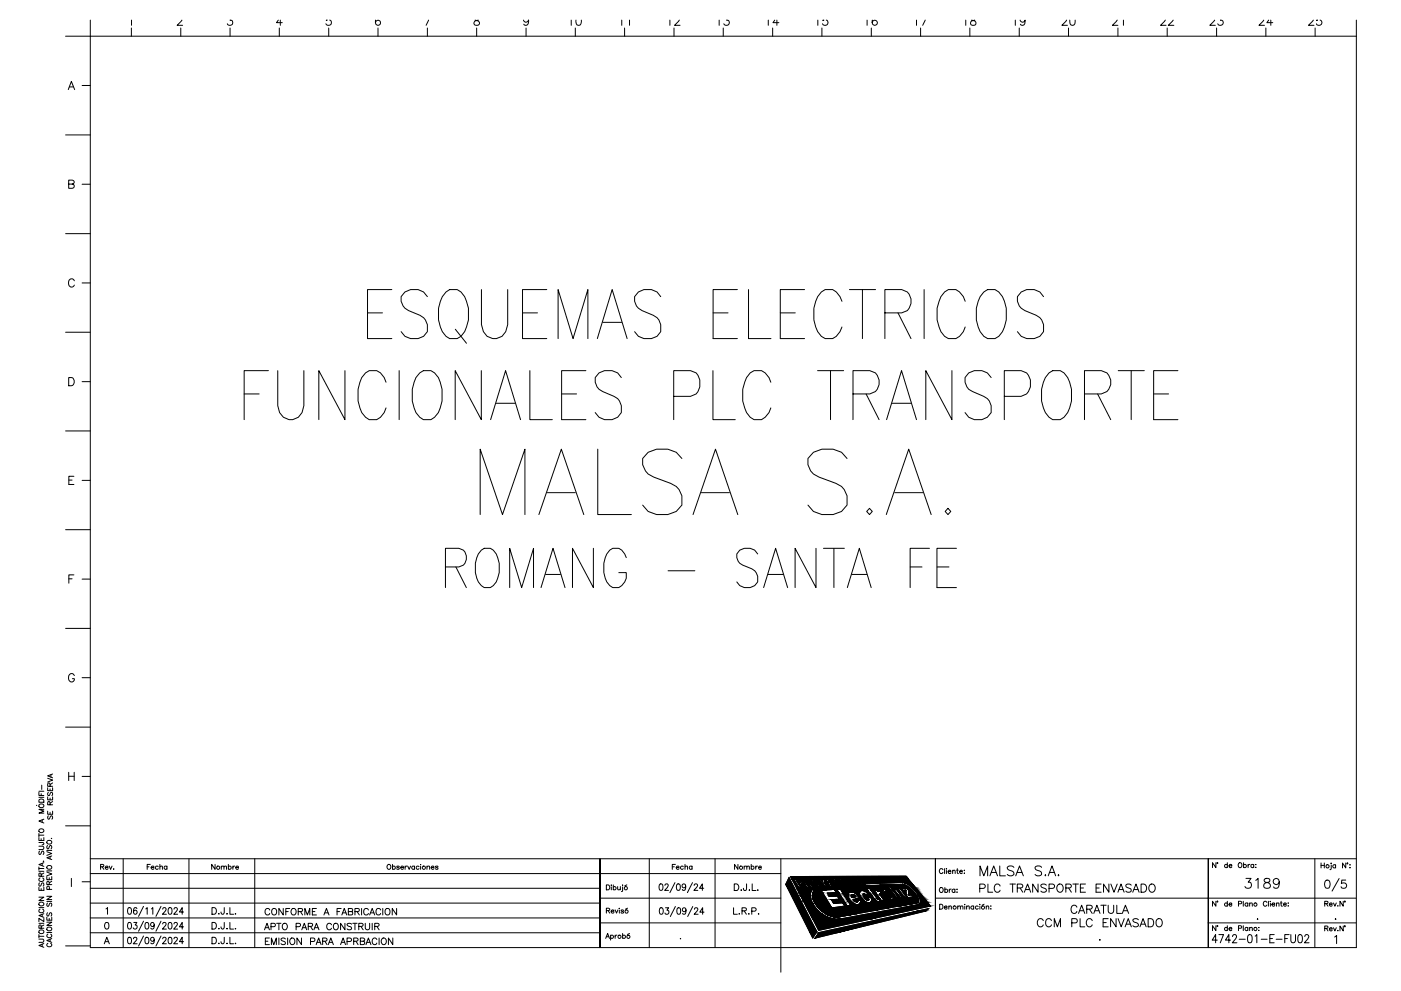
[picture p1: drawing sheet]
<svg xmlns="http://www.w3.org/2000/svg" width="420mm" height="297mm" viewBox="0 0 420 297" stroke-linecap="round" stroke-linejoin="round" font-family="sans-serif">
<g fill="none" stroke="#000" stroke-width=".3">
<path d="M27.1 6v4.9h-7.4M39.4 8.4v2.5M39.4 6v1.6M54.2 8.4v2.5M54.6 6l-1.5 1.6h1.7M69 8.4v2.5M69 6v.1a.82 .82 0 0 1 .6 1.3 .82 .82 0 0 1-1.4-.3M83.5 6l-.6 .8h1.8M83.8 8.4v2.5M84.1 6v1.6M97.9 6v.2l.3-.2M98.6 8.4v2.5"/>
<path d="M98.9 6a.87 .87 0 0 1 .2 1.5 .87 .87 0 0 1-1.4-.4M112.6 6v.8a.82 .82 0 0 0 .8 .8 .78 .78 0 0 0 .7-.8 .78 .78 0 0 0-.7-.8 .78 .78 0 0 0-.8 .8M113.4 8.4v2.5M128.2 8.4v2.5M128.6 6l-.8 1.6M142.5 6l.1 .1a.87 .87 0 0 1 1 .3 .87 .87 0 0 1-.1 1.1l-.8 .1-.4-.3a.95 .95 0 0 1 .1-1 .95 .95 0 0 1 1-.3M142.9 8.4v2.5M157 6l.1 .3a.75 .75 0 0 0 .8 .4 .75 .75 0 0 0 .6-.7 1.09 1.09 0 0 1-.9 1.6l-.5-.3M157.8 8.4v2.5M171.3 6v1.6M172.5 8.4v2.5M172.7 6v.2a1.06 1.06 0 0 0 .9 1.4 1.16 1.16 0 0 0 .7-1.6"/>
<path d="M186.5 6v1.6M187.3 8.4v2.5M188.8 6v1.6M200.9 6v1.6M202.1 8.4v2.5M203.7 6l-1.4 1.6h1.6M215.7 6v1.6M216.9 8.4v2.5M218 6l-.1 .1a.82 .82 0 0 1 .6 1.3 .82 .82 0 0 1-1.4-.3M230.4 6v1.6M231.7 8.4v2.5M232.4 6l-.6 .8h1.8"/>
<path d="M233 6v1.6M245.3 6v1.6M246.5 8.4v2.5M246.8 6v.2l.3-.2M247.8 6a.86 .86 0 0 1 .2 1.4 .86 .86 0 0 1-1.3-.3M260 6v1.6M261.3 8.4v2.5M261.6 6v.8a.82 .82 0 0 0 .8 .8 .78 .78 0 0 0 .7-.8 .78 .78 0 0 0-.8-.8 .78 .78 0 0 0-.7 .8M274.9 6v1.6M276.1 8.4v2.5M277.5 6l-.8 1.6M289.6 6v1.6"/>
<path d="M290.9 8.4v2.5M291.4 6l.1 .1a.87 .87 0 0 1 1 .3 .87 .87 0 0 1 0 1.1l-.9 .1-.5-.5a1.05 1.05 0 0 1 1.2-1.1M304.5 6v1.6M305.7 8.4v2.5M305.9 6l.1 .3a.75 .75 0 0 0 .8 .4 .75 .75 0 0 0 .6-.7 1.09 1.09 0 0 1-.9 1.6l-.5-.3M319.9 6l-1.4 1.6h1.6M320.4 8.4v2.5M320.8 6v.2a1.07 1.07 0 0 0 .7 1.4h.3a1.16 1.16 0 0 0 .6-1.6M335.1 6l-1.5 1.6h1.7M335.3 8.4v2.5M336.9 6v1.6M349.5 6l-1.4 1.6h1.6"/>
<path d="M350 8.4v2.5M351.8 6l-1.4 1.6h1.6M364.3 6l-1.5 1.6h1.7M364.9 8.4v2.5M366 6v.1a.82 .82 0 0 1 .6 1.3 .82 .82 0 0 1-1.4-.3M379 6l-1.4 1.6h1.6M379.6 8.4v2.5M380.5 6l-.6 .8h1.8M381.1 6v1.6M393.9 6l-1.5 1.6h1.7M394.4 8.4v2.5M394.9 6v.2l.3-.2"/>
<path d="M395.9 6a.85 .85 0 0 1 .3 1.4 .85 .85 0 0 1-1.4-.3M406.8 6v278h-379.7v-273.1h379.7M20.5 26.9l.9-2.5 1 2.5M20.8 26h1.2M24.6 25.6h2.5M19.7 40.4h7.4M20.6 55.2l1.4-.2 .3-.3-.2-.5-.4-.2h-1.1v2.4h1.1a.64 .64 0 0 0 .6-.6 .64 .64 0 0 0-.6-.6M24.6 55.2h2.5M19.7 70h7.4M19.7 99.6h7.4M22.3 84.2a.89 .89 0 0 0-1-.6 .89 .89 0 0 0-.7 .9 1.05 1.05 0 0 0 .2 1.2 1.05 1.05 0 0 0 1.2 .2l.3-.5M24.6 84.8h2.5"/>
<path d="M110.2 93.8h4.5M117.5 86.8h-7.3v14.7h7.3M128.2 88.9a4.6 4.6 0 0 0-7.9 0 3.9 3.9 0 0 0 2.2 4.2l3.4 1.4a4.2 4.2 0 0 1 2.3 4.9 4.6 4.6 0 0 1-7.9 0M133.8 87.5l1.1-.7a4.2 4.2 0 0 1 5 3.5 10.4 10.4 0 0 1-1.7 10.5l-1.1 .7a4.2 4.2 0 0 1-5-3.5 10.5 10.5 0 0 1 1.7-10.5zM136.6 98.7l3.3 4.2M144.4 86.8v10.5a3.9 3.9 0 0 0 2 3.7 3.9 3.9 0 0 0 4.2-.2l1.1-1.4 .6-2.1v-10.5M156.7 93.8h4.5M164 86.8h-7.3v14.7h7.3M180.8 96.6h5.6M198.1 88.9a4.5 4.5 0 0 0-7.8 0 3.7 3.7 0 0 0 2.3 4.2l3.3 1.4a4.1 4.1 0 0 1 2.2 4.9 4.6 4.6 0 0 1-7.8 0M213.9 93.8h4.4M221.1 86.8h-7.2v14.7h7.2"/>
<path d="M224.5 86.8v14.7h6.7M234 93.8h4.5M241.3 86.8h-7.3v14.7h7.3M252.5 90.3a4.2 4.2 0 0 0-5-3.5 6.9 6.9 0 0 0-3.4 5.6 10.1 10.1 0 0 0 2.2 8.4l1.2 .7a4.2 4.2 0 0 0 5-3.5M254.7 86.8h7.9M258.6 86.8v14.7M265.4 93.8h5a3.5 3.5 0 0 0 2.3-5.6l-.6-.7-1.7-.7h-5v14.7M269.3 93.8l3.9 7.7M277.1 86.8v14.7M289.5 90.3a4.2 4.2 0 0 0-5.1-3.5l-1.1 .7a10.4 10.4 0 0 0 0 13.3l1.1 .7a4.2 4.2 0 0 0 5.1-3.5M295 87.5l1.2-.7a4.2 4.2 0 0 1 5 3.5 10.6 10.6 0 0 1-1.7 10.5l-1.1 .7a4.2 4.2 0 0 1-5-3.5 10.5 10.5 0 0 1 1.6-10.5zM313 88.9a4.5 4.5 0 0 0-7.9 0 3.7 3.7 0 0 0 2.3 4.2l3.4 1.4a4.1 4.1 0 0 1 2.2 4.9 4.6 4.6 0 0 1-7.9 0"/>
<path d="M20.6 113.2h.8a1.3 1.3 0 0 1 .9 1.2 1.3 1.3 0 0 1-.9 1.2h-.8zM24.6 114.4h2.5M73.2 118.1h4.5M80.5 111.1h-7.3v14.7M83.3 111.1v10.5a3.9 3.9 0 0 0 2 3.7 3.9 3.9 0 0 0 4.2-.2l1.1-1.4 .5-2.1v-10.5M103.4 111.1v14.7l-7.8-14.7v14.7M115.8 114.6a3.9 3.9 0 0 0-6.2-2.8 10.3 10.3 0 0 0-1.7 10.5 4.2 4.2 0 0 0 5.1 3.5l1.1-.7 1.1-1.4 .6-1.4M119.7 111.1v14.7M125.9 111.8l1.1-.7a4.2 4.2 0 0 1 5 3.5 10.5 10.5 0 0 1-1.7 10.5l-1.1 .7a4.2 4.2 0 0 1-5-3.5 11.7 11.7 0 0 1 .5-9.1zM144.3 111.1v14.7l-7.8-14.7v14.7M158.9 111.1v14.7h6.7M167.4 101.5v-14.7l4.5 14.7 4.4-14.7v14.7"/>
<path d="M168.4 118.1h4.5M175.7 111.1h-7.3v14.7h7.3M179.1 101.5l4.5-14.7 4.5 14.7M186.3 113.2a4.6 4.6 0 0 0-7.8 0 3.7 3.7 0 0 0 2.2 4.2l3.4 1.4a4.1 4.1 0 0 1 2.2 4.9 4.5 4.5 0 0 1-7.8 0M202 118.8h5.1a4 4 0 0 0 2.2-6.3l-.5-.7-1.7-.7h-5.1v14.7M213.8 111.1v14.7h6.7M231.2 114.6a4 4 0 0 0-6.2-2.8 10.4 10.4 0 0 0 0 13.3l1.1 .7a4.2 4.2 0 0 0 5.1-3.5M245.2 111.1h7.8M249.1 111.1v14.7M255.8 118.1h5a3.6 3.6 0 0 0 2.9-3.5 3.6 3.6 0 0 0-2.9-3.5h-5v14.7M259.7 118.1l3.9 7.7M285.5 111.1v14.7l-7.8-14.7v14.7"/>
<path d="M297.3 113.2a4.6 4.6 0 0 0-7.9 0 3.7 3.7 0 0 0 2.3 4.2l3.3 1.4a4 4 0 0 1 2.3 4.9 4.5 4.5 0 0 1-7.9 0M301.2 118.8h5a4 4 0 0 0 2.2-6.3l-.5-.7-1.7-.7h-5v14.7M314.6 111.8l1.1-.7a4.2 4.2 0 0 1 5.1 3.5 10.5 10.5 0 0 1-1.7 10.5l-1.1 .7a4.2 4.2 0 0 1-5.1-3.5 10.6 10.6 0 0 1 1.7-10.5zM325.2 118.1h5.1a3.6 3.6 0 0 0 2.9-3.5 3.6 3.6 0 0 0-2.9-3.5h-5.1v14.7M329.2 118.1l3.9 7.7M335.4 111.1h7.8M339.2 111.1v14.7M346 118.1h4.5M353.3 111.1h-7.3v14.7h7.3M19.7 129.2h7.4M147.1 125.8l4.5-14.7 4.5 14.7M148.8 120.9h5.6"/>
<path d="M179.3 134.6v19.6h10M204.5 137.4l-1.7-1.8-2.5-1h-3.4l-2.5 1-1.7 1.8a5 5 0 0 0 3.4 5.6l5 1.9a5.3 5.3 0 0 1 3.4 6.5l-1.7 1.9-2.5 .9h-3.4l-2.5-.9-1.7-1.9M254 137.4l-1.6-1.8-2.6-1h-3.3l-2.5 1-1.7 1.8a4.9 4.9 0 0 0 3.3 5.6l5.1 1.9a5.4 5.4 0 0 1 3.3 6.5l-1.6 1.9-2.6 .9h-3.3l-2.5-.9-1.7-1.9M265.9 125.8l4.5-14.7 4.5 14.7M267.6 120.9h5.6M19.7 158.8h7.4M20.6 143.9h1M22.2 142.8h-1.6v2.4h1.6M24.6 144h2.5M144 154.2v-19.6l6.7 19.6 6.7-19.6v19.6M161.6 154.2l6.7-19.6 6.8 19.6M164.2 147.7h8.3"/>
<path d="M207.8 154.2l6.8-19.6 6.7 19.6M210.3 147.7h8.5M260.8 152.4l.8 .9-.8 .9-.9-.9zM265.8 154.2l6.7-19.6 6.8 19.6M268.3 147.7h8.4M284.3 152.4l.8 .9-.8 .9-.9-.9zM20.6 173.5h1M22.2 172.3h-1.6v2.5M24.6 173.6h2.5M133.6 169.9h4a2.85 2.85 0 0 0 2.3-2.8 2.85 2.85 0 0 0-2.3-2.7h-4v11.7M136.7 169.9l3.2 6.2M144.3 164.9l.9-.5a3.3 3.3 0 0 1 4.1 2.7 8.4 8.4 0 0 1-1.4 8.4l-.8 .6a3.4 3.4 0 0 1-4.1-2.8 8.6 8.6 0 0 1 1.3-8.4z"/>
<path d="M152.9 176.1v-11.7l3.5 11.7 3.6-11.7v11.7M162.2 176.1l3.6-11.7 3.6 11.7M163.6 172.2h4.5M178 164.4v11.7l-6.3-11.7v11.7M187.8 167.1a3.2 3.2 0 0 0-4.9-2.2 8.4 8.4 0 0 0 0 10.6l.9 .6a3.6 3.6 0 0 0 4-4.5h-2.2M200.3 171.1h8.1M227.2 166a3.6 3.6 0 0 0-6.2 0 3 3 0 0 0 1.7 3.4l2.8 1.1a3.4 3.4 0 0 1 1.7 3.9 3.6 3.6 0 0 1-6.2 0M229 176.1l3.6-11.7 3.6 11.7M230.4 172.2h4.5M244.7 164.4v11.7l-6.3-11.7v11.7M247 164.4h6.2M250.1 164.4v11.7"/>
<path d="M254.1 176.1l3.6-11.7 3.6 11.7M255.5 172.2h4.5M273 169.9h3.5M278.8 164.4h-5.8v11.7M281 169.9h3.6M286.8 164.4h-5.8v11.7h5.8M19.7 188.4h7.4M19.7 217.9h7.4M22.3 202.5a.89 .89 0 0 0-1-.6 .89 .89 0 0 0-.7 1 .99 .99 0 0 0 .3 1.3 .99 .99 0 0 0 1.4-.4v-.4h-.6M24.6 203.1h2.5M11.7 237.5v.9h1.5M11.7 239h1.5"/>
<path d="M11.7 237.2h1.5M11.7 239.7a.83 .83 0 0 1 1-.1 .83 .83 0 0 1 .5 .9h-1.5zM12.3 237.9v.5M12.5 235.3v1.3M14.3 238.9v.8h1.5v-.8M14.3 236.1v.9h1.5v-.9M14.3 233.3l1.5 .5-1.5 .6M14.5 237.5l-.2 .3 .2 .7 .3-.1 .6-.9 .4 .3-.2 .7M15 235.7l-.1-.9h-.5l-.1 .9h1.5M15 236.4v.6M15 239.2v.5M15.3 232.2v.7"/>
<path d="M15.8 232l-1.5 .6 1.5 .5M15.8 234.7l-.8 .5M20.6 231.5v2.4M20.6 232.7h1.7M22.3 231.5v2.4M24.6 232.7h2.5M10.9 241.4h.1M11.7 253.6h1l.5 .5-.1 .3-.4 .2h-1M11.7 252.5l1.3 .1 .2 .4-.6 .2M11.7 251.1v.8h1.5v-.8M11.7 249.8v1M11.7 259.9v.9"/>
<path d="M11.7 250.3h1.5M11.7 248.7a.7 .7 0 0 1 1-.3 .7 .7 0 0 1 .2 1 .73 .73 0 0 1-.8 .1 .73 .73 0 0 1-.4-.8zM11.7 241.2a.71 .71 0 0 1 1-.2 .71 .71 0 0 1 .2 .9 .74 .74 0 0 1-.8 .2 .74 .74 0 0 1-.4-.9zM11.9 255.1l-.2 .4 .2 .6 .3-.1 .5-.9 .5 .4-.3 .6M12.3 251.4v.5M12.6 245.8v.7M12.6 258.8v.7M13 258.2h.2zM13.2 258.6l-1.5 .5 1.5 .6M13.2 245.5l-1.5 .6 1.5 .6M13.2 242.6h-1.5l1.5 .5-1.5 .6h1.5M14 255.3l1.5 .5-1.5 .6"/>
<path d="M14 254.9h1.5M14.3 253.4l-.3 .4 .3 .6h.2l.6-1 .4 .4-.2 .6M14.3 243.1v1h1.5v-1M14.5 244.5l-.2 .4 .2 .6h.3l.6-1 .4 .4-.2 .6M15 241.2l-.1-.8-.5-.1-.1 .9h1.5M15 243.5v.6M15 256.8v.6M15.4 251.3h.1M15.5 256.6l-1.5 .5 1.5 .6M15.8 240.3l-.8 .4M19.7 247.5h7.4M27.1 257.4h379.7"/>
<path d="M30.2 259.8l.8-.1 .1-.5-.9-.1v1.5M30.6 259.8l.5 .8M32.8 259.6l.4 1 .4-1M36.9 257.4v26.6M44.1 259.8h.6M45.1 259.1h-1v1.5M47.4 259.8a.47 .47 0 0 0-.7-.1 .47 .47 0 0 0 0 .7 .47 .47 0 0 0 .7 0M47.9 259.9l.8-.3v1M47.9 259.1v1.5M50.1 259.8a.47 .47 0 0 0-.7-.1 .47 .47 0 0 0 0 .7 .47 .47 0 0 0 .7 0M50.1 259.6v1M56.7 257.4v26.6"/>
<path d="M64.5 259.1v1.5l-1-1.5v1.5M66.4 259.9l.7-.3 .1 1M66.4 259.6v1M67.2 259.9l.6-.3 .1 1M68.5 259.8a.47 .47 0 0 1 .7-.1 .47 .47 0 0 1 0 .7 .47 .47 0 0 1-.7 0M68.5 259.1v1.5M69.8 259.6v1M70.4 259.6h-.4l-.2 .4M76.4 257.4v26.6M117.7 259.8a.47 .47 0 0 1 .7-.1 .47 .47 0 0 1 0 .7 .47 .47 0 0 1-.7 0M117.7 259.1v1.5M119.7 259.8l-.7-.2v.3l.7 .5-.2 .2-.5-.2"/>
<path d="M121.5 259.6v1M122.1 259.6h-.4l-.2 .4M122.3 259.6l.4 1 .4-1M124.3 259.8a.47 .47 0 0 0-.7-.1 .47 .47 0 0 0 0 .7 .47 .47 0 0 0 .7 0M124.3 259.6v1M125.7 259.8a.47 .47 0 0 0-.7-.1 .47 .47 0 0 0 0 .7 .47 .47 0 0 0 .7 0M126.1 259.2h.1M126.1 259.6v1M128 259.9l.8-.3v1M128 259.6v1M131.3 259.8v-.2h-.6v.3l.6 .3v.2l-.2 .2-.5-.2M194.7 257.4v26.6"/>
<path d="M201.6 259.8h.6M202.6 259.1h-1v1.5M204.9 259.8a.47 .47 0 0 0-.7-.1 .47 .47 0 0 0 0 .7 .47 .47 0 0 0 .7 0M205.4 259.9l.7-.3 .1 1M205.4 259.1v1.5M207.5 259.8a.47 .47 0 0 0-.6-.1 .47 .47 0 0 0 0 .7 .47 .47 0 0 0 .6 0M207.5 259.6v1M214.4 257.4v26.6M221.3 259.1v1.5l-1-1.5v1.5M223.2 259.9l.7-.3 .1 1M223.2 259.6v1M224 259.9l.6-.3 .1 1"/>
<path d="M225.3 259.8a.47 .47 0 0 1 .7-.1 .47 .47 0 0 1 0 .7 .47 .47 0 0 1-.7 0M225.3 259.1v1.5M226.6 259.6v1M227.2 259.6h-.3l-.3 .4M234.2 257.4v34M299.8 259.6v2.9h1.7M304.1 260a1.14 1.14 0 0 0-2 .2l.3 .5 1.1 .4a.72 .72 0 0 1 .5 .5 .72 .72 0 0 1-.2 .8 1.32 1.32 0 0 1-1.7-.3M312.4 260a1.1 1.1 0 0 0-1.1-.5 1.1 1.1 0 0 0-.9 .7l.3 .5 1.1 .4a.74 .74 0 0 1 .3 1.3 1.29 1.29 0 0 1-1.7-.3M364.6 258.6v1.5l-1-1.5v1.5M368.1 259.3a.47 .47 0 0 0-.7-.1 .47 .47 0 0 0 0 .7 .47 .47 0 0 0 .7 0M368.1 258.6v1.5M368.6 259.5h.8a.46 .46 0 0 0-.7-.3 .46 .46 0 0 0 .1 .8l.6-.1"/>
<path d="M372.9 259.3a.47 .47 0 0 1 .7-.1 .47 .47 0 0 1 0 .7 .47 .47 0 0 1-.7 0M372.9 258.6v1.5M374.3 259.1v1M374.8 259.1h-.3l-.2 .4M376 259.3a.47 .47 0 0 0-.7-.1 .47 .47 0 0 0 0 .7 .47 .47 0 0 0 .7 0M376 259.1v1M376.6 259.1h.1M376.6 259.9h.1M394.3 257.4v26.6M396.2 258.7v1.5M396.2 259.4h1M397.2 258.7v1.5"/>
<path d="M399.2 258.7v.1zM399.2 259.3v1.1l-.3 .3M400.5 259.4a.47 .47 0 0 0-.7-.1 .47 .47 0 0 0 0 .7 .47 .47 0 0 0 .7-.1M400.5 259.2v1M403.6 258.7v1.5l-1-1.5v1.5M404.8 259.3h.1zM11.7 268.9h1.5l-1.5 1h1.5M11.7 266v.9h1.5v-.9M11.7 276.7h1.5M11.7 272h1.5M11.7 261.2h1.5M11.7 260.3h1.5"/>
<path d="M11.7 279a.71 .71 0 0 1 1-.3 .71 .71 0 0 1 .2 1 .74 .74 0 0 1-.8 .1 .74 .74 0 0 1-.4-.8zM11.7 270.7a.71 .71 0 0 1 1-.3 .71 .71 0 0 1 .2 1 .75 .75 0 0 1-.8 .1 .75 .75 0 0 1-.4-.8zM11.9 264.6l-.2 .9 .4 .1 .4-.8 .4-.2 .3 .4-.3 .6M12 272.5a.55 .55 0 0 0-.3 .6 .55 .55 0 0 0 .5 .5 .61 .61 0 0 0 .8-.2 .61 .61 0 0 0-.1-.8l-.1-.1M12 263.2a.55 .55 0 0 0-.3 .6 .55 .55 0 0 0 .5 .4 .61 .61 0 0 0 .8-.2 .61 .61 0 0 0-.1-.8h-.1M12.3 278.2v-.8l-.5-.1-.1 .9h1.5M12.3 262.7v-.9l-.4-.1-.2 .1v.9h1.5M12.3 266.3v.6M12.6 274.1v.7M13.2 275.3v.9l-1.5-.9v.9M13.2 273.9l-1.5 .5 1.5 .6M13.2 277.3l-.9 .4"/>
<path d="M13.2 261.7l-.9 .5M14 276.4h1.5l-1.5 1h1.5M14 274.9v.9h1.5v-.9M14 268.7h1.5l-1.5 .9h1.5M14 262.7v1h1.5v-1M14 261.4l1.5 .6-1.5 .5M14 279.5h1.5M14 270.2h1.5M14 261h1.5M14.3 273.6l-.3 .4 .3 .6 .2-.1 .6-.9 .4 .4-.2 .6M14.3 270.7l-.3 .3 .3 .7 .2-.1 .6-.9 .4 .3-.2 .7M14.8 265.1l-.1-.8-.5-.1-.2 .9h1.5"/>
<path d="M14.8 263.1v.6M14.8 275.3v.5M14.8 266.6v-.8l-.6-.1-.2 .9h1.5M15.5 264.1l-.7 .5M21.4 263.3v2.4M24.6 264.3h2.5M27.1 261.8h207.1M27.1 279.6h152.8M27.1 275.1h152.8M27.1 270.7h152.8M27.1 266.2h152.8M31.6 260h.8a.46 .46 0 0 0-.7-.3 .46 .46 0 0 0 .1 .8l.6-.1"/>
<path d="M31.7 276.6a.64 .64 0 0 1 .9 .3l.1 .4a.85 .85 0 0 1-.8 1.2 1.25 1.25 0 0 1-.2-1.9zM31.8 272.4l.4-.4v2M34 260.5h.2zM38.5 276.6l.4-.1a1.12 1.12 0 0 1-.1 2 1.37 1.37 0 0 1-.3-1.9zM38.5 272.1l.4-.1a1.22 1.22 0 0 1 0 2h-.1a1.37 1.37 0 0 1-.3-1.9zM40.1 276.5h.9l-.5 .8a.62 .62 0 0 1 .5 .9 .62 .62 0 0 1-1.1-.1M41 272.3l-.5-.3a1.12 1.12 0 0 0 .1 2 .57 .57 0 0 0 .6-.5 .57 .57 0 0 0-.5-.6 .57 .57 0 0 0-.7 .5M43 276.1l-1.4 3M43 271.7l-1.4 3M43.7 276.6l.4-.1a1.12 1.12 0 0 1-.1 2 1.37 1.37 0 0 1-.3-1.9zM43.7 272.4l.4-.4v2M45.3 260h.9a.48 .48 0 0 0-.6-.4 .48 .48 0 0 0-.4 .5 .48 .48 0 0 0 .5 .5l.5-.2"/>
<path d="M45.4 272.4l.4-.4v2M46.3 277.2a.56 .56 0 0 1-.8 .4 .56 .56 0 0 1-.2-.9 .56 .56 0 0 1 .9 .1l.1 .4a.94 .94 0 0 1-.7 1.3l-.4-.3M48.3 276.1l-1.5 3M48.3 271.7l-1.5 3M48.8 277l.3-.5 .5 .1 .2 .3-1.1 1.6h1.2M48.8 272.5l.3-.5 .5 .1 .2 .3-.2 .7-.9 .9h1.2M50.7 276.6l.4-.1a1.12 1.12 0 0 1-.2 2 1.37 1.37 0 0 1-.2-1.9zM50.7 272.1l.4-.1a1.22 1.22 0 0 1 0 2h-.2a1.37 1.37 0 0 1-.2-1.9zM52.2 277l.3-.5 .5 .1 .2 .3-1.1 1.6h1.2M52.2 272.5l.3-.5 .5 .1 .2 .3-.3 .7-.8 .9h1.2M55.1 277.8h-1.3l.8-1.3v2M55.1 273.4h-1.3l.8-1.4v2"/>
<path d="M63.6 276.5h.6a1.08 1.08 0 0 1 .7 1 1.08 1.08 0 0 1-.7 1h-.6zM63.6 272h.6a1.08 1.08 0 0 1 .7 1 1.08 1.08 0 0 1-.7 1h-.6zM65.6 278.4h.1zM65.6 273.8v.2zM67.3 276.5l-.2 1.8-.4 .2-.4-.7M67.3 272v1.6l-.3 .4h-.5l-.2-.6M68 278.4h.2zM68 274h.2zM68.9 276.5v2h1.1M68.9 272v2h1.1M70.5 278.4h.2zM70.6 273.8v.2z"/>
<path d="M70.7 260h.8a.46 .46 0 0 0-.7-.3 .46 .46 0 0 0 .1 .8l.6-.1M79.3 278.7l.8-2 .7 2M79.6 278.1h.9M80.9 272.8a.72 .72 0 0 0-.8-.5 .72 .72 0 0 0-.6 .7v.5a.72 .72 0 0 0 .6 .7 .72 .72 0 0 0 .8-.4M81.3 277.8l1.1-.1 .1-.8-1.2-.2v2M81.6 272.6l.4-.3a.94 .94 0 0 1 1 1 .94 .94 0 0 1-1.1 .9l-.4-.7zM83 276.7h1.3M83.6 276.7v2M84.9 272.3v1.9l-1.3-1.9v1.9M85 276.8a.92 .92 0 0 1 1.2 .9 .92 .92 0 0 1-1.2 .9l-.3-.7v-.7zM85.7 273.2h.7M86.9 272.3h-1.2v1.9"/>
<path d="M87.7 272.4l.2-.1a.95 .95 0 0 1 .9 1.1 .95 .95 0 0 1-1.1 .8l-.4-.7v-.5zM88.8 277.8l1.2-.2v-.7l-1.2-.2v2M89.4 273.2l1.2-.1 .1-.6-1.3-.2v1.9M90.1 273.2l.6 1M90.5 278.7l.8-2 .7 2M90.7 278.1h1M91.4 274.2v-1.9l.8 1.9 .7-1.9v1.9M92.4 277.7l1.2-.1 .1-.7-1.3-.2v2M93.1 277.7l.7 1M93.7 273.2h.7M94.1 278.7l.8-2 .8 2M94.4 278.1h1"/>
<path d="M94.9 272.3h-1.2v1.9h1.2M97.1 274.2l.8-1.9 .8 1.9M97.4 273.6h1M99.4 277.2a.74 .74 0 0 0-.8-.5 .74 .74 0 0 0-.6 .8v.4a.74 .74 0 0 0 .6 .8 .74 .74 0 0 0 .8-.5M100.1 277l.3-.2a.92 .92 0 0 1 1.1 .9 .92 .92 0 0 1-1.1 .9l-.4-.7zM101.1 273.2h.7M102.3 272.3h-1.2v1.9M102.5 274.2l.7-1.9 .8 1.9M102.8 273.6h.9M103.4 276.7v2l-1.3-2v2M104.5 273.2l1.1-.1 .1-.6-1.2-.2v1.9l1.2-.1v-.7l-.4-.2M105.4 277l-.5-.3a.6 .6 0 0 0-.8 .5l1.3 .9a.75 .75 0 0 1-.6 .6 .75 .75 0 0 1-.7-.3"/>
<path d="M105.8 276.7h1.3M106.5 273.2l1.1-.1 .1-.6-1.2-.2v1.9M106.5 276.7v2M107.1 273.2l.7 1M107.6 277.7l1.1-.1 .2-.5-.5-.4h-.8v2M108.2 277.7l.7 1M108.4 272.3v1.9M109.5 276.7v1.4l.6 .6a.6 .6 0 0 0 .8-.6v-1.4M110.5 272.8a.72 .72 0 0 0-.8-.5 .72 .72 0 0 0-.6 .7v.5a.72 .72 0 0 0 .6 .8 .72 .72 0 0 0 .8-.5M110.9 274.2l.7-1.9 .8 1.9M111.2 273.6h.9M111.6 276.7v2"/>
<path d="M112.4 277.7l1.1-.1 .2-.3-.1-.4-1.2-.2v2M113 277.7l.7 1M114.2 272.8a.72 .72 0 0 0-.8-.5 .72 .72 0 0 0-.6 .7v.5a.72 .72 0 0 0 .6 .8 .72 .72 0 0 0 .8-.5M114.8 272.3v1.9M115.6 272.6l.4-.3a.94 .94 0 0 1 1 1 .94 .94 0 0 1-1.1 .9l-.4-.7zM118.9 272.3v1.9l-1.3-1.9v1.9M120.2 260h.8a.46 .46 0 0 0-.7-.3 .46 .46 0 0 0 .1 .8l.6-.1M129.3 260h.9a.46 .46 0 0 0-.8-.3 .46 .46 0 0 0 .1 .8l.7-.1M179.9 269.2h54.3M179.9 276.6h54.3M181.8 272.9h.9l.2-.4-.4-.3h-.7v1.5M181.8 265.2h.6a.79 .79 0 0 1 .5 .8 .79 .79 0 0 1-.5 .7h-.6z"/>
<path d="M182.4 272.9l.5 .8M183.3 273.1h.8a.48 .48 0 0 0-.6-.3 .48 .48 0 0 0-.2 .7 .48 .48 0 0 0 .7 .2l.1-.2M183.3 265.2v.2zM183.3 265.8v.9M183.9 266a.47 .47 0 0 1 .7-.1 .47 .47 0 0 1 0 .7 .47 .47 0 0 1-.7-.1M183.9 265.2v1.5M184.5 272.7l.4 1 .4-1M185.2 265.7l.1 1 .7-.2M185.7 272.2v.2zM185.7 272.8v.9M186 265.7v1M186.7 265.2v.2z"/>
<path d="M186.7 265.8v1.3l-.3 .1M186.7 279.8v1.5M187 272.9l-.3-.2-.4 .2 .6 .4v.4h-.6v-.2M188 265.2l-.6 .3M188.2 272.2l-.6 .3M188.8 279.8l-.6 .3M197.9 265h.7l.2 .8a.84 .84 0 0 1-.7 1.1 1.33 1.33 0 0 1-.2-1.9zM198 272.2l.4-.1a1.18 1.18 0 0 1 0 1.9h-.2a1.33 1.33 0 0 1-.2-1.8zM199.4 265.4l.4-.5 .5 .1 .1 .3-.2 .7-.9 .9h1.2M199.6 272.1h.9l-.5 .7a.62 .62 0 0 1 .5 1 .62 .62 0 0 1-1.1-.1M202.4 264.6l-1.5 3M202.6 271.7l-1.6 3"/>
<path d="M202.8 260h.9a.48 .48 0 0 0-.6-.4 .48 .48 0 0 0-.4 .5 .48 .48 0 0 0 .5 .5l.5-.2M203.1 265h.7l.2 .8a.84 .84 0 0 1-.6 1.1 1.33 1.33 0 0 1-.3-1.9zM203.2 272.2l.5-.1a1.24 1.24 0 0 1 0 1.9h-.2a1.33 1.33 0 0 1-.3-1.8zM205.6 265.6a.56 .56 0 0 1-.7 .4 .56 .56 0 0 1-.2-.9 .56 .56 0 0 1 .9 .1v.4a.94 .94 0 0 1-.6 1.3l-.4-.3M205.7 272.7a.56 .56 0 0 1-.8 .5 .56 .56 0 0 1-.1-.9 .56 .56 0 0 1 .8 0l.1 .4a.94 .94 0 0 1-.7 1.3l-.3-.2M207.7 264.6l-1.6 3M207.8 271.7l-1.6 3M208.2 265.4l.3-.5 .5 .1 .2 .3-.3 .7-.8 .9h1.2M208.3 272.6l.3-.5 .5 .1 .2 .3-.3 .6-.8 .9h1.2M211.1 266.2h-1.3l.8-1.3v2M211.1 273.4h-1.2l.8-1.3v1.9M220 272.1v1.9h1.1"/>
<path d="M220.2 264.9h.7a1.06 1.06 0 0 1 .7 1 1.06 1.06 0 0 1-.7 1h-.7zM221.6 274h.2zM222.3 266.7v.2zM222.5 273l1.1-.1 .2-.3v-.3l-1.3-.2v1.9M223.2 273l.6 1M223.9 264.9l-.2 1.9h-.6l-.1-.6M224.5 274h.2zM224.7 266.7v.2zM225.5 273.1l1.1-.1 .2-.5-.5-.4h-.8v1.9M225.6 264.9v2h1.1M227.3 266.7v.2zM227.4 274h.2z"/>
<path d="M227.5 260h.8a.46 .46 0 0 0-.7-.3 .46 .46 0 0 0 .1 .8l.6-.1M236.6 263l8.4 16.3-1.3 1.8-8-16zM237.1 262.7l34.6-.1 7.3 9-33.5 7.3zM238.2 263.6h1.4a.86 .86 0 0 1 .8 .5 .86 .86 0 0 1-.2 1h-.6l.5 1h-.5zM239 264h.5a.44 .44 0 0 1 .3 .3 .44 .44 0 0 1-.1 .4h-.3zM241.8 263.9l.5 .4M241.8 263.9h-.5l.5 .7h.4l.1-.3M242.7 265.1l.6 .9h.5l-.5-.9M242.8 264.8l.4 .3M242.8 264.8l-.1-.8-.4-.3-1.7-.1 1.4 2.5h.6l-.6-1.1 .7 .2M243.6 263.5a1.88 1.88 0 0 1 1.8 2.5 1.98 1.98 0 0 1-1.8-2.5zM243.9 264a1.35 1.35 0 0 1 1.1 1.6l-.9-.8z"/>
<path d="M245.3 263.5h.6l.8 .8-.1-.8h.5l.2 1.2 .6 1.1h-.6l-.5-.9zM245.6 279.5l32.9-7.2-.8 .8-33.3 8.1zM246.3 266.8l3.9-.2 .6 1-2.7 .1 .6 1 2.4-.2 .6 1-2.4 .2 .7 1.1 2.7-.2 .7 1-3.9 .5zM247.6 263.5l1.3-.1 .3 .4h-.8l.3 .5h.7l.3 .4-.7 .1 .3 .5h.9l.2 .4-1.3 .1zM250.6 274.8h.1M250.9 266.5h1.2l3.1 4.9-1.1 .1zM251.4 264l-.4 .1-.5-.3a1.67 1.67 0 0 0 1 1.5v-.4a.45 .45 0 0 1 .5 .3 .45 .45 0 0 1-.4 .5l-.9-.6a1.34 1.34 0 0 1-.5-1.8l.5 .1 .6 .7M253.1 263.8l.1 .2M253.2 263.8a.77 .77 0 0 0-1.3-.3l.5 1.4a1.2 1.2 0 0 0 1.5 .7l-.1-.7M253.3 264h-.4l-.4-.3a.82 .82 0 0 0 .4 1.2l.5 .4v-.5h.3M253.4 263.4h.4l1.4 2-.5 .1zM253.7 264.8h.1"/>
<path d="M254.6 267.6a2.49 2.49 0 0 1 3.3 1.7l-2.1 .3 .4 .3a.64 .64 0 0 0 1.1 .2v-.2l.8-.1a1.23 1.23 0 0 1-.7 1.3 1.23 1.23 0 0 1-1.5-.4 2.36 2.36 0 0 1-1.3-3.1zM254.8 263.4a1.62 1.62 0 0 1 1.9 1.7 .61 .61 0 0 1-.6 .5 .61 .61 0 0 1-.5-.5l-.7-.8zM255.2 263.6a1.44 1.44 0 0 1 1 1.5l-.6-.5zM255.5 268.2h.4l.7 .6-1.2 .2-.1-.6zM256.4 263.4l.4-.1 1.2 1.1-.7-1 .4-.1 1.3 1.9-.4 .1-1.2-1.1 .8 1.2h-.4zM258 267.1a2.27 2.27 0 0 1 2.8 1.1l-1 .2a.47 .47 0 0 0-.4-.4 .47 .47 0 0 0-.5 .2l.7 1.2a.55 .55 0 0 0 .4 .4 .55 .55 0 0 0 .5-.2l-.2-.6 .9-.1a1.1 1.1 0 0 1-.1 1.5 1.1 1.1 0 0 1-1.6-.1 2.5 2.5 0 0 1-1.5-3.2zM262.3 269.6l.6 .5 .7 .1M263 269.3l.4 .2M263 269.3l-1.2-1.7h.4l-.4-.6h-.4l-.7-.9-.8 .1 .6 .9h-.4l.4 .6h.4l1.5 2.1M263.2 267.2l-.2-.3h-.8l2.2 3.1 .8-.1-1.3-1.8 .5-.4M263.2 267.2h.1M263.3 267.1l.4-.4 .7 1"/>
<path d="M263.4 269.5l.7 .6-.6 .1M264.9 266.7a2.54 2.54 0 0 1 2.9 2.8 1.91 1.91 0 0 1-2.5-1l-.6-1.2zM265.5 267.1h.5l.8 .5a1.14 1.14 0 0 1 .4 1.5h-.6l-1-.8-.3-.7zM266.2 265.6l.6-.1 2.8 3.9-.6 .1zM267.5 269.8h.8l.3 .3h-.6l.9 .4 .6 .6-.4 .5-.5-.1-.4-.6 .3-.1 .4 .4a.67 .67 0 0 0-.9-.5l-.5-.6zM268 266.5l.7-.1 1.4 1.9 .6 .3v-.3l-1.3-1.9 .6-.1 2 2.8-.6 .1-.3-.4v.2a.84 .84 0 0 1-1.4-.3zM268.1 269.7h.1M269.5 271.2h.3l.2 .3h-.3zM270.2 269.6l.2 .1M270.2 269.7h-.4l.4 .6 .4-.1-.2-.4M270.3 266.3l1.7-.1 .4 .6 .1 1.5 1-.1 .4 .6-1.6 .2-.5-.7-.1-1.5-1 .1zM270.7 265a7.3 7.3 0 0 1 4.7 5.3l-.1 .2"/>
<path d="M270.7 264.5a7.7 7.7 0 0 1 5.3 5.6l-.3 .8M270.7 264.5l-11.5 .4 .3 .6 11.2-.4M270.8 270l.1 .2M270.9 270a.91 .91 0 0 0-1.3-.4l-.1 .2 1.2 1.5 .4-.1-.6-.6 .2-.1 .6 .7 .4-.1-.5-.7M270.9 270.2l.2 .2M271.2 269.3l.4-.1 1.1 1.5 .4-.1 .3 .3-.8 .1zM271.6 270.8h.3l.2 .3h-.2zM273.2 270.6l.6 .2zM275.2 270.6l-23.4 4.2h-1.2M275.2 270.4l-.1 .1M275.7 270.8l-.6 .4-22.8 4.2a8.4 8.4 0 0 1-9.3-6.9l.1-.8 .5-1.2 .6 .3a4.2 4.2 0 0 0 1 5.1 8.3 8.3 0 0 0 5.4 2.9M280.5 269.2h126.1"/>
<path d="M281.8 271h.5a.81 .81 0 0 1 .5 .8 .81 .81 0 0 1-.5 .7h-.5zM282 266.1a.7 .7 0 0 1 .9 .7 .7 .7 0 0 1-.9 .6l-.3-.5zM282.8 260.7a.55 .55 0 0 0-.6-.3 .55 .55 0 0 0-.5 .5 .63 .63 0 0 0 .2 .8 .63 .63 0 0 0 .8-.1l.1-.1M283.2 272h.8a.46 .46 0 0 0-.5-.4 .46 .46 0 0 0-.4 .5 .46 .46 0 0 0 .5 .4l.4-.2M283.3 260.4v1.4M283.4 266.7a.48 .48 0 0 1 .7 0 .48 .48 0 0 1 0 .7 .48 .48 0 0 1-.7-.1M283.4 266v1.5M283.8 260.4h.1M283.8 260.9v.9M284.3 261.3h.9a.46 .46 0 0 0-.7-.4 .46 .46 0 0 0-.1 .7l.3 .2 .5-.2M284.6 271.8l.3-.3 .4 .1v.9M284.6 271.5v1"/>
<path d="M284.7 266.5v1M285.3 266.5l-.4 .1-.2 .3M285.7 261.1l.3-.3 .4 .1 .1 .9M285.7 260.8v1M286.4 266.7a.48 .48 0 0 0-.7 0 .48 .48 0 0 0 0 .7 .48 .48 0 0 0 .7-.1M286.4 266.5v1M286.9 260.8h.5M287 266.5v.2zM287 267.3v.2zM287.1 260.4v1.1l.3 .3M287.2 271.8l.4-.3 .3 .1 .1 .9M287.2 271.5v1"/>
<path d="M287.8 261.3h.8a.48 .48 0 0 0-.5-.4 .48 .48 0 0 0-.4 .5 .48 .48 0 0 0 .4 .4l.5-.2M288 271.8l.4-.3 .3 .1 .1 .9M289.2 260.8h.1M289.2 261.7v.1zM289.3 271v.2zM289.3 271.6v.9M289.9 271.8l.4-.3 .3 .1 .1 .9M289.9 271.5v1M292 271.8a.47 .47 0 0 0-.7-.1 .47 .47 0 0 0 0 .7 .47 .47 0 0 0 .7-.1M292 271.5v1M293.4 271.8a.47 .47 0 0 0-.7-.1 .47 .47 0 0 0 0 .7 .47 .47 0 0 0 .7-.1M293.8 266.3h1.1a.66 .66 0 0 0 .6-.7 .66 .66 0 0 0-.6-.6h-1.1v2.4"/>
<path d="M293.9 271v.2zM293.9 271.6v.9M293.9 262.5v-2.9l1.1 2.9 1.2-2.9v2.9M295.1 271l-.6 .3M295.8 271.8l.3-.3 .3 .1 .1 .9M295.8 271.5v1M296.3 265v2.4h1.4M296.9 262.5l1.1-2.9 1.2 2.9M297.2 271.5h.1M297.2 272.4h.1M297.3 261.5h1.4M299.9 265.6a.84 .84 0 0 0-1.3-.5 1.29 1.29 0 0 0-.4 1.4 1.29 1.29 0 0 0 1.2 .9l.5-.6"/>
<path d="M302.9 265h1.6M303.7 265v2.4M304.6 262.5l1.2-2.9 1.1 2.9M305 261.5h1.5M305.1 266.2l1.4-.2 .2-.6-.6-.4h-1v2.4M305.9 266.2l.8 1.2M307.2 267.4l1-2.4 .9 2.4M307.6 266.6h1.1M311.3 265v2.4l-1.6-2.4v2.4M312.9 275.9a.91 .91 0 0 0-1.1-.6 .91 .91 0 0 0-.7 1v.6a.91 .91 0 0 0 .7 .9 .91 .91 0 0 0 1.1-.6M313.5 262.2v.3zM313.8 265.3a.94 .94 0 0 0-1.6 .3l.2 .3 1.1 .5a.55 .55 0 0 1 0 .9 1.13 1.13 0 0 1-1.3-.2"/>
<path d="M314.4 262.5l1.1-2.9 1.1 2.9M314.6 266.3h1.1a.66 .66 0 0 0 .6-.7 .66 .66 0 0 0-.6-.6h-1.1v2.4M314.8 261.5h1.4M315.3 275.9a.89 .89 0 0 0-1-.6 .89 .89 0 0 0-.7 1 1.05 1.05 0 0 0 .2 1.2 1.05 1.05 0 0 0 1.2 .2l.3-.5M316.2 277.8v-2.4l.9 2.4 .9-2.4v2.4M317.2 265.3a.92 .92 0 0 1 1-.3 .92 .92 0 0 1 .6 .9v.6a.95 .95 0 0 1-.9 1 .95 .95 0 0 1-1-1zM317.3 262.4h.3l-.2 .1zM319.6 266.2l1.5-.2 .2-.6-.6-.4h-1.1v2.4M320.5 266.2l.8 1.2M321.4 276.6l1.5-.1 .2-.3-.2-.7-1.5-.1v2.4M321.8 265h1.6M322.6 265v2.4"/>
<path d="M322.9 271.9a.89 .89 0 0 0-1-.6 .89 .89 0 0 0-.7 1v.6a.89 .89 0 0 0 .7 .9 .89 .89 0 0 0 1-.6M323.5 273.8l.9-2.5 .9 2.5M323.8 273h1.2M323.9 275.4v2.4h1.4M324 266.2h.9M325.5 265h-1.5v2.4h1.5M325.9 272.5l1.4-.1 .3-.4-.2-.5-1.5-.2v2.5M326.7 272.5l.9 1.3M327.6 275.9a.91 .91 0 0 0-1.1-.6 .91 .91 0 0 0-.7 1v.6a.91 .91 0 0 0 .7 .9 .91 .91 0 0 0 1.1-.6M328 273.8l1-2.5 .9 2.5M328.4 273h1.2M328.7 266.2h.9"/>
<path d="M330.1 271.3h1.7M330.2 265h-1.5v2.4h1.5M330.8 276.5h1M330.9 271.3v2.5M332.3 275.4h-1.5v2.4h1.5M332.3 271.3v1.8a.83 .83 0 0 0 .9 .7 .83 .83 0 0 0 .8-.7v-1.8M332.6 265v2.4l-1.7-2.4v2.4M333.1 265l1 2.4 1-2.4M334.7 275.4v2.4l-1.6-2.4v2.4M334.9 271.3v2.5h1.5M335.3 267.4l.9-2.4 .9 2.4M335.3 275.4l.9 2.4 1-2.4"/>
<path d="M335.6 266.6h1.2M336.6 273.8l.9-2.5 1 2.5M337 273h1.1M337.4 277.8l1-2.4 .9 2.4M337.8 277h1.1M339.2 265.3a.9 .9 0 0 0-.8-.4 .9 .9 0 0 0-.8 .7l.2 .3 1.2 .5 .2 .7a1.06 1.06 0 0 1-1.6 0M339.7 267.4l1-2.4 .9 2.4M340.1 266.6h1.2M341.4 275.7a.94 .94 0 0 0-1.6 .2l.4 .5 1 .3a.55 .55 0 0 1 0 1 1.13 1.13 0 0 1-1.4-.2M341.9 277.8l.9-2.4 .9 2.4M342.2 265h.8a1.3 1.3 0 0 1 .9 1.2 1.3 1.3 0 0 1-.9 1.2h-.8zM342.2 277h1.2"/>
<path d="M344.3 275.4h.9a1.32 1.32 0 0 1 .8 1.2 1.32 1.32 0 0 1-.8 1.2h-.9zM344.8 265.3a.92 .92 0 0 1 1-.3 .92 .92 0 0 1 .6 .9v.6a.95 .95 0 0 1-.9 1 .95 .95 0 0 1-1-1zM346.9 275.7a.92 .92 0 0 1 1-.3 .92 .92 0 0 1 .7 .9v.6a.93 .93 0 0 1-1 .9 .93 .93 0 0 1-.9-.9zM362.3 276.6h44.3M364.6 270.1v1.5l-1-1.5v1.5M364.6 277.5v1.4l-1-1.4v1.4M368.1 270.9a.47 .47 0 0 0-.7-.1 .47 .47 0 0 0 0 .7 .47 .47 0 0 0 .7-.1M368.1 278.2a.47 .47 0 0 0-.7-.1 .47 .47 0 0 0 0 .7 .47 .47 0 0 0 .7-.1M368.1 270.1v1.5M368.1 277.5v1.4M368.6 271.1h.8a.46 .46 0 0 0-.7-.4 .46 .46 0 0 0 .1 .8l.6-.1M368.6 278.4h.8a.46 .46 0 0 0-.7-.3 .46 .46 0 0 0 .1 .8l.6-.2"/>
<path d="M371.4 270.9h.8l.1-.6-.9-.2v1.5M371.4 278.2h.8l.1-.6-.9-.1v1.4M372.9 270.1v1.5M372.9 277.5v1.4M373.7 263.3h1.5l-.9 1.1a.98 .98 0 0 1 .9 1.4 .98 .98 0 0 1-1.5 .3l-.3-.4M374.2 270.9a.47 .47 0 0 0-.7-.1 .47 .47 0 0 0 0 .7 .47 .47 0 0 0 .7-.1M374.2 278.2a.47 .47 0 0 0-.7-.1 .47 .47 0 0 0 0 .7 .47 .47 0 0 0 .7-.1M374.2 270.7v.9M374.2 278v.9M374.8 270.9l.7-.2 .1 .9M374.8 278.2l.7-.2 .1 .9M374.8 270.7v.9"/>
<path d="M374.8 278v.9M376.6 263.9l.7-.6v2.9M377.1 275.4v.2zM377.5 278h.1M377.5 278.8h.1M379.3 263.5l-.2 .5 .4 .4a1.1 1.1 0 0 1 1.2 .4 1.1 1.1 0 0 1 .1 1.2l-.5 .2-1-.1a.89 .89 0 0 1-.3-1 .89 .89 0 0 1 .8-.5l.6-.2a.6 .6 0 0 0 .3-.9l-.4-.2zM379.9 270.5a.55 .55 0 0 0-.6-.4 .55 .55 0 0 0-.4 .6v.4a.55 .55 0 0 0 .4 .5 .55 .55 0 0 0 .6-.3M380.4 270.1v1.5M380.9 270.2h.1M381 270.7v.9M381.5 271.1h.8a.48 .48 0 0 0-.5-.4 .48 .48 0 0 0-.5 .5 .48 .48 0 0 0 .5 .4l.5-.2M382.8 270.9l.7-.2 .1 .9"/>
<path d="M382.8 270.7v.9M383.7 264.3a.91 .91 0 0 1-1.3 .8 .91 .91 0 0 1-.4-1.4 .91 .91 0 0 1 1.5 0 2.59 2.59 0 0 1-.3 2.4 .88 .88 0 0 1-1.2-.3M384 270.7h.5M384.2 270.1v1.2l.4 .3M384.9 271.1h.9a.46 .46 0 0 0-.8-.4 .46 .46 0 0 0 .1 .8l.7-.1M386.3 270.7h.1M386.3 271.5h.1M397.3 270.9l.8-.1 .1-.5-.9-.2v1.5M397.3 278.3l.8-.1 .1-.5-.9-.1v1.4M397.6 263.9a.77 .77 0 0 1 1.2 .4 1.24 1.24 0 0 1-.8 1.9 1.52 1.52 0 0 1-.4-2.3zM397.8 270.9l.5 .7M397.8 278.3l.5 .7"/>
<path d="M398.7 271.1h.8a.48 .48 0 0 0-.5-.4 .48 .48 0 0 0-.4 .5 .48 .48 0 0 0 .5 .4l.4-.2M398.7 278.5h.8a.48 .48 0 0 0-.5-.4 .48 .48 0 0 0-.4 .5 .48 .48 0 0 0 .5 .4l.4-.2M399.9 270.7l.4 .9 .5-.9M399.9 278.1l.4 .9 .5-.9M400.4 275.5h.3zM401.2 271.5h.1M401.2 278.9v.1zM401.6 263.3l-2.1 3.8M402.8 270.1v1.5l-.9-1.5v1.5M402.8 277.6v1.4l-.9-1.4v1.4M403.6 263.8h-1.2l-.1 1.1a.88 .88 0 0 1 1.3-.1 .88 .88 0 0 1-.1 1.3 .88 .88 0 0 1-1.3-.3M404.8 260.1h.1z"/>
<path d="M11.7 281.5h1.2l.3 .4-.5 .6h-1M11.7 280.6h1.5M11.7 280.1v1M12.6 283v.7M13.2 282.8l-1.5 .6 1.5 .5M14.4 282.8a.52 .52 0 0 0-.4 .6 .52 .52 0 0 0 .6 .4h.4a.52 .52 0 0 0 .5-.4 .52 .52 0 0 0-.3-.6M14.4 280a.55 .55 0 0 0-.4 .6 .55 .55 0 0 0 .6 .5h.4a.55 .55 0 0 0 .5-.5 .55 .55 0 0 0-.3-.6M15 281.5v.8M15.5 281.3l-1.5 .6 1.5 .6M19.7 283.5h7.4M31.3 282.9l.7-2 .8 2M31.6 282.3h.9"/>
<path d="M38.5 281l.4-.1a1.18 1.18 0 0 1 0 2l-.6-.4v-.7zM40 281.4l.4-.5 .5 .1 .1 .3-.2 .7-.9 .9h1.2M43 280.6l-1.4 3M43.7 281l.4-.1a1.18 1.18 0 0 1 0 2l-.6-.4v-.7zM46.3 281.6a.56 .56 0 0 1-.8 .4 .56 .56 0 0 1-.2-.9 .56 .56 0 0 1 .9 .1l.1 .4a.97 .97 0 0 1-.6 1.3l-.5-.3M48.3 280.6l-1.5 3M48.8 281.4l.3-.5 .5 .1 .2 .3-.2 .7-.9 .9h1.2M50.7 281l.4-.1a1.18 1.18 0 0 1 0 2l-.6-.4-.1-.7zM52.2 281.4l.3-.5 .5 .1 .2 .3-.3 .7-.8 .9h1.2M55.1 282.3h-1.3l.8-1.4v2M63.6 280.9h.6a1.05 1.05 0 0 1 .7 1 1.05 1.05 0 0 1-.7 1h-.6zM65.6 282.8h.1z"/>
<path d="M67.3 280.9l-.2 1.8-.6 .1-.2-.5M68 282.8h.2zM68.9 280.9v2h1.1M70.5 282.8h.2zM79.6 282.1h.7M80.8 281.1h-1.2v2h1.2M81.4 283.1v-2l.7 2 .8-2v2M83.6 281.1v2M85.6 281.4l-.2-.1a.72 .72 0 0 0-1.1 .3l1.3 1-.2 .5h-.3l-.8-.3M86.3 281.1v2M87.3 281.3a.98 .98 0 0 1 1.2 .6 .98 .98 0 0 1-.6 1.2 1.03 1.03 0 0 1-1-.7 1.03 1.03 0 0 1 .4-1.1zM90.4 281.1v2l-1.3-2v2"/>
<path d="M93.1 282.2l1.2-.1v-.7l-1.2-.3v2M94.8 283.1l.8-2 .7 2M95.1 282.5h.9M96.8 282.1l1.1-.1 .1-.6-1.2-.3v2M97.4 282.1l.7 1M98.5 283.1l.7-2 .8 2M98.7 282.5h1M102.1 283.1l.8-2 .7 2M102.4 282.5h1M104.1 282.2l1.1-.1 .2-.6-.5-.4h-.8v2M106.1 282.1l1.1-.1 .1-.6-1.2-.3v2M106.8 282.1l.6 1"/>
<path d="M108.1 282.1h.8l.5-.6-.5-.4h-.8v2l1.1-.1 .2-.5-.5-.4M109.8 283.1l.7-2 .7 2M110 282.5h.9M113 281.6a.72 .72 0 0 0-.8-.5 .72 .72 0 0 0-.6 .8v.5a.72 .72 0 0 0 .6 .7 .72 .72 0 0 0 .8-.4M113.7 281.1v2M114.5 281.4a.72 .72 0 0 1 .9-.2 .72 .72 0 0 1 .5 .7v.5a.76 .76 0 0 1-.8 .8 .76 .76 0 0 1-.8-.8zM117.8 281.1v2l-1.3-2v2M179.9 284v-26.6v26.6M181.6 281.3l.6-1.5 .6 1.5M181.8 280.8h.8M183.1 280.5a.47 .47 0 0 1 .7-.1 .47 .47 0 0 1 0 .7 .47 .47 0 0 1-.7 0M183.1 280.3v1.5"/>
<path d="M184.5 280.3v1M185 280.3h-.3l-.2 .4M186.7 280.5a.47 .47 0 0 1 .7-.1 .47 .47 0 0 1 0 .7 .47 .47 0 0 1-.7 0M204 281.4h.2zM280.5 284v-26.6v26.6M329.7 281.7h.3zM362.4 284v-26.6v26.6M365.1 281.8h-1.6l1.1-1.7v2.5M365.5 280.1h1.4l-.9 2.5M369 281.8h-1.5l1-1.7v2.5M369.6 280.7l.4-.6h.4l.4 .5-.3 .8-.9 1.2h1.4M371.6 281.5h1.9"/>
<path d="M374.4 280.3l.5-.2a1.55 1.55 0 0 1 0 2.5h-.2a1.74 1.74 0 0 1-.3-2.3zM376.4 280.6l.5-.5v2.5M378.2 281.5h1.8M380.8 281.3h.8M382.1 280.1h-1.3v2.5h1.3M382.7 281.5h1.8M385.3 281.3h.8M386.6 280.1h-1.3v2.5M387.1 280.1v1.8a.7 .7 0 0 0 .7 .7 .7 .7 0 0 0 .7-.7v-1.8M389.5 280.3l.5-.2a1.55 1.55 0 0 1 0 2.5h-.2a1.74 1.74 0 0 1-.3-2.3zM391.3 280.7l.4-.6h.4l.4 .5-.3 .8-1 1.2h1.4M400.2 280.9l.6-.5v2.4"/>
<circle cx="14.7" cy="260" r=".69"/>
<circle cx="14.7" cy="252.4" r=".69"/>
<circle cx="116.6" cy="259.8" r=".68"/>
<circle cx="365.1" cy="258.7" r=".15"/>
<circle cx="371.9" cy="259.3" r=".68"/>
<circle cx="398.1" cy="259.6" r=".48"/>
<circle cx="404.1" cy="258.8" r=".15"/>
<circle cx="14.7" cy="278.4" r=".69"/>
<circle cx="65.4" cy="260.1" r=".48"/>
<circle cx="127.1" cy="260.1" r=".48"/>
<circle cx="187.7" cy="266.2" r=".48"/>
<circle cx="187.9" cy="273.2" r=".48"/>
<circle cx="222.2" cy="260.1" r=".48"/>
<circle cx="286.3" cy="272" r=".48"/>
<circle cx="294.8" cy="272" r=".48"/>
<circle cx="365.1" cy="277.6" r=".15"/>
<circle cx="365.1" cy="270.2" r=".15"/>
<circle cx="376.5" cy="271.1" r=".48"/>
<circle cx="376.5" cy="278.4" r=".48"/>
<circle cx="403.3" cy="277.7" r=".15"/>
<circle cx="403.3" cy="270.2" r=".15"/>
<circle cx="185.8" cy="280.8" r=".48"/>
<circle cx="188.5" cy="280.8" r=".48"/>
</g>
<g fill="#000" stroke="#000" stroke-width=".3">
<path d="M236.6 263l1 2.1h-1.9zM242.9 279.5h1.9l-1.1 1.6zM243.8 275.5h17.3l-15.6 3.4zM244 263.9h.1zM245.6 279.5h5.5l-6.5 1.6zM248.7 268.7h.2zM249.3 265.3h.9zM251.2 265.2h.4zM251.4 265.3h.2zM253.6 265.7h12.7zM255.5 268.2h.4zM256.1 265.1h.2z"/>
<path d="M259.4 267.1h.7zM260.7 267.7h.2zM261.4 267h.2zM263.4 269.5h.2zM265.8 268.4h1.6zM265.9 268.6h.2zM265.8 267.2h.2zM266.1 268.7h.1zM266 267.2h.2zM266.2 267.3h.1zM266.3 267.4h.2zM266.3 268.9h.2z"/>
<path d="M266.5 267.5h.1zM266.7 269h.2zM266.6 267.6h.2zM266.9 269h.2zM266.9 269l.1 .2zM269.5 271.2h.2zM270.2 270.3h.2zM270.1 269.7h.2zM270.4 268.6h.2zM270.4 268.6h.3zM270.6 270.5h.2zM237.1 262.7h34.8z"/>
<path d="M271.3 266.8h.4zM271.5 270.8h.4zM272.5 268.2h1zM272.6 270.6h.5zM275.3 273.1l3.2-.8-.8 .8z"/>
<path d="M237.3 263.2h14.9zM237.3 263.2h14.9z"/>
<path d="M237.4 263.4h12.6zM237.4 263.4h12.6z"/>
<path d="M235.7 265.1l9.3 14.2-7.4-14.2zM235.7 265.1l9.3 14.2h-2.2z"/>
<path d="M237.6 263.6l2 2.5-1.4-2.5zM237.6 263.6l2 2.5h-.7z"/>
<path d="M238.9 266.1h27.7zM238.9 266.1h27.7z"/>
<path d="M239 264h.6zM239 264h.6z"/>
<path d="M239 264h.6zM239 264h.6z"/>
<path d="M239 264l.7 .1zM239 264l.7 .1z"/>
<path d="M239 264.1h.7zM239 264.1h.7z"/>
<path d="M239.1 264.1l.7 .1zM239.1 264.1l.7 .1z"/>
<path d="M239.1 264.2l.7 .1zM239.1 264.2l.7 .1z"/>
<path d="M239.1 264.3h.7zM239.1 264.3h.7z"/>
<path d="M239.4 264.7h.4zM239.4 264.7h.3z"/>
<path d="M239.2 264.3l.6 .1zM239.2 264.3l.6 .1z"/>
<path d="M239.2 264.4h.7zM239.2 264.4h.7z"/>
<path d="M239.3 264.6h.5zM239.3 264.6l.5 .1z"/>
<path d="M239.2 264.4l.7 .1zM239.2 264.4l.7 .1z"/>
<path d="M239.3 264.5l.6 .1zM239.3 264.5l.6 .1z"/>
<path d="M239.3 264.6h.6zM239.3 264.6h.6z"/>
<path d="M239.3 264.6h.6zM239.3 264.6h.5z"/>
<path d="M237.6 263.6h3.1zM237.6 263.6h3.1z"/>
<path d="M239.6 263.6h1.1zM239.6 263.6h1.1z"/>
<path d="M239.6 263.6l1.1 .1zM239.6 263.6l1.1 .1z"/>
<path d="M239.8 263.7h.9zM239.8 263.7h.9z"/>
<path d="M239.9 263.7l.8 .1zM239.9 263.7l.8 .1z"/>
<path d="M240 263.8h.7zM240 263.8h.7z"/>
<path d="M240.1 263.8l.7 .1zM240.1 263.8l.7 .1z"/>
<path d="M240.2 263.9l.7 .1zM240.2 263.9l.7 .1z"/>
<path d="M240.3 264l.6 .2zM240.3 264l.6 .2z"/>
<path d="M240.4 264.2l.6 .1zM240.4 264.2l.6 .1z"/>
<path d="M240.5 264.3l.6 .1zM240.5 264.3l.6 .1z"/>
<path d="M240.5 264.4l.7 .1zM240.5 264.4l.7 .1z"/>
<path d="M240.6 264.5l.6 .1zM240.6 264.5l.6 .1z"/>
<path d="M240.6 264.6l.7 .1zM240.6 264.6l.7 .1z"/>
<path d="M240.6 264.7l.7 .2zM240.6 264.7l.7 .2z"/>
<path d="M240.5 264.9l.9 .1zM240.5 264.9l.9 .1h-1z"/>
<path d="M240.4 265h1.1zM240.3 265h1.2z"/>
<path d="M240.3 265l1.2 .1zM240.2 265.1h1.3z"/>
<path d="M239.6 265.1l2.4 1-.5-1zM239.6 265.1l2.4 1h-1.9z"/>
<path d="M237.6 263.6h4.3zM237.6 263.6h4.4z"/>
<path d="M237.6 263.6h4.3zM237.6 263.6h3z"/>
<path d="M241.3 263.9h.6zM241.3 263.9h.6z"/>
<path d="M241.3 263.9h.7zM241.3 263.9h.7z"/>
<path d="M241.3 263.9l.7 .1zM241.3 263.9l.7 .1z"/>
<path d="M241.4 264h.7zM241.4 264h.7z"/>
<path d="M241.4 264h.7zM241.4 264h.7z"/>
<path d="M241.8 264.6h.3zM241.8 264.6h.3z"/>
<path d="M241.4 264l.8 .1zM241.4 264l.8 .1z"/>
<path d="M241.8 264.6h.3zM241.8 264.6h.4z"/>
<path d="M241.5 264.1l.8 .2-.1-.2zM241.5 264.1l.8 .2h-.8z"/>
<path d="M241.8 264.6h.4zM241.8 264.6h.4z"/>
<path d="M241.7 264.6h.6zM241.7 264.6h.5z"/>
<path d="M241.5 264.3h.8zM241.5 264.3h.8z"/>
<path d="M241.6 264.3l.7 .1zM241.6 264.3l.7 .1z"/>
<path d="M241.6 264.4h.7zM241.6 264.4h.7z"/>
<path d="M241.6 264.4l.7 .1zM241.6 264.4l.7 .1z"/>
<path d="M241.7 264.5h.6zM241.7 264.5h.6z"/>
<path d="M241.7 264.5l.6 .1zM241.7 264.5l.6 .1z"/>
<path d="M241.7 264.6h.6zM241.7 264.6h.6z"/>
<path d="M242.4 263.8h1zM242.4 263.8h1z"/>
<path d="M242 265h.5zM242 265h.5z"/>
<path d="M242 265h.5zM242 265h.5z"/>
<path d="M242 265l.6 .1zM242 265l.6 .1z"/>
<path d="M242 265.1h.6zM242 265.1h.6z"/>
<path d="M242 265.1h.7zM242 265.1h.7z"/>
<path d="M242 265.1l1.3 .9-.6-.9zM242 265.1l1.3 .9h-.8z"/>
<path d="M242.8 264.2h.6zM242.8 264.2h.6z"/>
<path d="M243 264.9h.7zM243 264.9h.7z"/>
<path d="M240.1 268.5l3 .7-.1-.7zM240.1 268.5l3 .7h-2.6z"/>
<path d="M239.7 267.7l3.3 .8 .1-.8zM239.7 267.7l3.3 .8h-2.9z"/>
<path d="M240.5 269.2l2.7 .5-.1-.5zM240.5 269.2l2.7 .5h-2.5z"/>
<path d="M239.5 267.3l3.6 .4 .1-.4zM239.5 267.3l3.6 .4h-3.4z"/>
<path d="M240.7 269.7l2.7 .5-.2-.5zM240.7 269.7l2.7 .5h-2.4z"/>
<path d="M242.5 266h.8zM242.5 266h.8z"/>
<path d="M242.6 263.9l.8 .1zM242.6 263.9l.8 .1z"/>
<path d="M242.6 264h.8zM242.6 264h.8z"/>
<path d="M242.7 264l.7 .2zM242.7 264l.7 .2z"/>
<path d="M242.4 263.8h1zM242.4 263.8h1z"/>
<path d="M242.5 263.8h.9zM242.5 263.8l.9 .1z"/>
<path d="M242.8 264.2l.7 .1zM242.8 264.2l.7 .1z"/>
<path d="M241 270.2l2.7 .6-.3-.6zM241 270.2l2.7 .6h-2.4z"/>
<path d="M242.2 263.6l1.3 .1zM242.2 263.6l1.3 .1z"/>
<path d="M242.3 263.7h1.2zM242.3 263.7l1.1 .1z"/>
<path d="M242.8 264.3l.7 .1zM242.8 264.3l.7 .1z"/>
<path d="M242.9 264.4h.6zM242.9 264.4h.6z"/>
<path d="M242 263.6h1.5zM242 263.6h1.5z"/>
<path d="M242.1 263.6h1.4zM242.1 263.6h1.4zM242.2 263.6h1.3zM242.2 263.6h1.3z"/>
<path d="M242.9 264.4l.7 .2zM242.9 264.4l.7 .2z"/>
<path d="M237.5 263.5h6.1zM237.5 263.5l6 .1z"/>
<path d="M242.9 264.6h.7zM242.9 264.6h.7z"/>
<path d="M242.9 264.6l.7 .1zM242.9 264.6l.7 .1z"/>
<path d="M242.9 264.7l.8 .1zM242.9 264.7l.8 .1z"/>
<path d="M239.1 266.5l4.1 .8 .4-.8zM239.1 266.5l4.1 .8h-3.7z"/>
<path d="M242.8 264.8l.9 .1zM242.8 264.8l.9 .1z"/>
<path d="M237.5 263.5h6.2zM237.5 263.5h6.1z"/>
<path d="M243 264.9l.8 .1zM243 264.9l.8 .1z"/>
<path d="M241.3 270.8l2.7 .5-.3-.5zM241.3 270.8l2.7 .5h-2.4z"/>
<path d="M243.1 265l.8 .1zM243.1 265l.8 .1z"/>
<path d="M243.8 266h1.3zM243.8 266h1.3z"/>
<path d="M243.8 266h22.7zM243.8 266h22.7z"/>
<path d="M237.4 263.4h6.5zM237.4 263.4l6.3 .1z"/>
<path d="M243.2 265.1h.7zM243.2 265.1h.7z"/>
<path d="M243.3 265.1l.8 .3-.2-.3zM243.3 265.1l.8 .3h-.7z"/>
<path d="M241.6 271.3l2.8 .5-.4-.5zM241.6 271.3l2.8 .5h-2.6z"/>
<path d="M243.4 265.4l.9 .1zM243.4 265.4l.9 .1z"/>
<path d="M244 263.9l.2 .1zM244 263.9l.2 .1z"/>
<path d="M244 264h.2zM243.9 264h.3z"/>
<path d="M243.9 264h.4zM243.9 264h.4z"/>
<path d="M243.5 265.5l1 .2zM243.5 265.5l1 .2h-.9z"/>
<path d="M243.9 264h.5zM243.9 264h.5z"/>
<path d="M243.9 264l.5 .1zM243.9 264l.5 .1z"/>
<path d="M241.8 271.8l3 .5-.4-.5zM241.8 271.8l3 .5h-2.7z"/>
<path d="M243.9 264.1l.6 .1zM243.9 264.1l.6 .1z"/>
<path d="M243.9 264.2h.6zM243.9 264.2h.6z"/>
<path d="M243.6 265.7l1.1 .1zM243.6 265.7l1.1 .1z"/>
<path d="M243.9 264.2l.7 .1zM243.9 264.2l.7 .1z"/>
<path d="M243.9 264.3l.8 .1zM243.9 264.3l.8 .1z"/>
<path d="M244 264.4h.7zM244 264.4h.7z"/>
<path d="M244 264.4l.8 .1zM244 264.4l.8 .1z"/>
<path d="M243.7 265.8l1.2 .2zM243.7 265.8l1.2 .2z"/>
<path d="M242.1 272.3l3.1 .4-.4-.4zM242.1 272.3l3.1 .4h-2.9z"/>
<path d="M244 264.5l.8 .1zM244 264.5l.8 .1z"/>
<path d="M244 264.6l.9 .1zM244 264.6l.9 .1z"/>
<path d="M243.8 266h1.3zM243.8 266h1.3z"/>
<path d="M244.1 264.7l.8 .1zM244.1 264.7l.8 .1z"/>
<path d="M244.1 264.8l.9 .1zM244.1 264.8l.9 .1z"/>
<path d="M242.8 279.3l2 .2 .2-.2zM242.8 279.3l2 .2h-1.9z"/>
<path d="M244.2 264.9h.8zM244.2 264.9h.8z"/>
<path d="M244.2 264.9l.9 .1zM244.2 264.9l.9 .1z"/>
<path d="M244.3 265l.8 .1zM244.3 265l.8 .1z"/>
<path d="M244.3 265.1h.8zM244.3 265.1h.8z"/>
<path d="M244.4 265.1l.7 .1zM244.4 265.1l.7 .1z"/>
<path d="M244.5 265.2l.7 .1zM244.5 265.2l.7 .1z"/>
<path d="M244.9 265.6h.2zM244.9 265.6h.2z"/>
<path d="M244.9 265.6h.2zM244.9 265.6h.2z"/>
<path d="M244.5 265.3l.7 .1zM244.5 265.3l.7 .1z"/>
<path d="M244.6 265.4h.6zM244.6 265.4h.6z"/>
<path d="M244.7 265.4h.5zM244.7 265.4h.5z"/>
<path d="M244.7 265.4l.5 .1zM244.7 265.4l.5 .1z"/>
<path d="M244.8 265.5h.4zM244.8 265.5h.4z"/>
<path d="M244.8 265.5h.4zM244.8 265.5l.3 .1z"/>
<path d="M242.3 272.7l3.3 .5-.4-.5zM242.3 272.7l3.3 .5h-3z"/>
<path d="M244.3 263.5l1.1 .1zM244.3 263.5l1.1 .1z"/>
<path d="M244.5 263.6l1.1 .2zM244.5 263.6l1.1 .2z"/>
<path d="M245.6 279.5l-1.1 1.6zM244.5 281.1h.1z"/>
<path d="M244.7 263.8l1.1 .2-.2-.2zM244.7 263.8l1.1 .2h-.9z"/>
<path d="M245.6 265.8h1.7zM245.6 265.8h1.7z"/>
<path d="M242.6 273.2l3.4 .4-.4-.4zM242.6 273.2l3.4 .4h-3.2z"/>
<path d="M244.2 263.5h1.5zM244.2 263.5h1.7z"/>
<path d="M244.2 263.5h1.5zM244.2 263.5h1.1z"/>
<path d="M244.9 264l1.1 .2-.2-.2zM244.9 264l1.1 .2h-.9z"/>
<path d="M245.1 264.2l1.1 .2-.2-.2zM245.1 264.2l1.1 .2h-.9z"/>
<path d="M242.8 273.6l3.8 .4-.6-.4zM242.8 273.6l3.8 .4h-3.6z"/>
<path d="M245.3 264.4l1.2 .2-.3-.2zM245.3 264.4l1.2 .2h-1.1z"/>
<path d="M244.1 266.8l2.6 .8-.4-.8zM244.1 266.8l2.6 .8h-3z"/>
<path d="M245.4 264.6l1.4 .3-.3-.3zM245.4 264.6l1.4 .3h-1.3z"/>
<path d="M244.2 263.5h2.4zM244.2 263.5h2.4z"/>
<path d="M245.9 263.5l.8 .8-.1-.8zM245.9 263.5l.8 .8z"/>
<path d="M243 274l4.2 .4-.6-.4zM243 274l4.2 .4h-4z"/>
<path d="M243.7 267.6l3.2 .3-.2-.3zM243.7 267.6l3.2 .3h-3.2z"/>
<path d="M245.5 264.9h1.3zM245.5 264.9h1.3z"/>
<path d="M245.6 264.9l1.3 .2-.1-.2zM245.6 264.9l1.3 .2h-1.3z"/>
<path d="M243.7 267.9l3.6 .6-.4-.6zM243.7 267.9l3.6 .6h-3.7z"/>
<path d="M245.6 265.1l1.4 .3-.1-.3zM245.6 265.1l1.4 .3h-1.4z"/>
<path d="M244.1 263.5h2.9zM244.1 263.5h3z"/>
<path d="M244.1 263.5h2.9zM244.1 263.5h2.5z"/>
<path d="M245.6 265.4l1.6 .1-.2-.1zM245.6 265.4l1.6 .1h-1.6z"/>
<path d="M247.1 263.5h.5zM247.1 263.5h.5z"/>
<path d="M245.6 265.5l1.7 .2-.1-.2zM245.6 265.5l1.7 .2h-1.7z"/>
<path d="M243.2 274.4l4.7 .3-.7-.3zM243.2 274.4l4.7 .3h-4.5z"/>
<path d="M243.6 268.5l4 .6-.3-.6zM243.6 268.5l4 .6h-3.9z"/>
<path d="M245.6 265.7l1.7 .1zM245.6 265.7l1.7 .1z"/>
<path d="M244.1 263.5h3.5zM244.1 263.5h3.5zM244.1 263.5h3.5zM244.1 263.5h3.5z"/>
<path d="M247.1 263.5l1.3 1.2-.8-1.2zM247.1 263.5l1.3 1.2h-1.1z"/>
<path d="M243.7 269.1l4.2 .5-.3-.5zM243.7 269.1l4.2 .5h-4.1z"/>
<path d="M244.2 266.8h3.6zM244.2 266.8h2.1z"/>
<path d="M243.8 269.6l4.3 .4-.2-.4zM243.8 269.6l4.3 .4h-4.1z"/>
<path d="M243.4 274.7l5.2 .3-.7-.3zM243.4 274.7l5.2 .3h-5.1z"/>
<path d="M244 270l4.5 .5-.4-.5zM244 270l4.5 .5h-4.3z"/>
<path d="M243.9 263.4h4.3zM243.9 263.4l3.7 .1z"/>
<path d="M247.3 264.7l1.8 1-.7-1zM247.3 264.7l1.8 1h-1.3z"/>
<path d="M244.2 270.5l4.6 .5-.3-.5zM244.2 270.5l4.6 .5h-4.3z"/>
<path d="M243.5 275l6 .3-.9-.3zM243.5 275l6 .3h-5.8z"/>
<path d="M244.5 271l4.5 .5-.2-.5zM244.5 271l4.5 .5h-4.1z"/>
<path d="M237.4 263.4h11.5zM237.4 263.4h11.5z"/>
<path d="M237.4 263.4h11.5zM237.4 263.4h10.8z"/>
<path d="M248.9 263.4h1.1zM248.9 263.4h1.1z"/>
<path d="M244.9 271.5l4.4 .4-.3-.4zM244.9 271.5l4.4 .4h-4.1z"/>
<path d="M247.8 265.7l1.3 .1zM247.8 265.7l1.3 .1z"/>
<path d="M248.7 264.3h.6zM248.7 264.3h.7z"/>
<path d="M248.7 264.3h.6zM248.7 264.3h.4zM248.7 264.3h.4z"/>
<path d="M249.3 265.3h.9zM249.3 265.3h.9z"/>
<path d="M245.2 271.9l4.3 .2-.2-.2zM245.2 271.9l4.3 .2h-4.1z"/>
<path d="M249.4 264.3h.7zM249.4 264.3h.7z"/>
<path d="M243.9 266.6h5.6zM243.9 266.6l3.9 .2z"/>
<path d="M249.3 265.3h.2zM249.3 265.3h.2z"/>
<path d="M243.7 275.3l6.4 .1zM243.7 275.3l6.4 .1z"/>
<path d="M249.1 263.6l.9 .2v-.2zM249.1 263.6l.9 .2h-.8z"/>
<path d="M249.2 263.8h.8zM249.2 263.8h.8z"/>
<path d="M249.2 263.8h.8zM248.4 263.8h1.6z"/>
<path d="M248.4 263.8l1.6 .2zM248.4 263.8l1.6 .2z"/>
<path d="M248.9 263.5h1.1zM248.9 263.5l1.1 .1z"/>
<path d="M248.4 264l1.6 .2v-.2zM248.4 264l1.6 .2h-1.4z"/>
<path d="M248.9 263.4h1.1zM248.9 263.4l1.1 .1z"/>
<path d="M248.6 264.2l1.5 .1-.1-.1zM248.6 264.2l1.5 .1h-1.4z"/>
<path d="M249.9 270.6l.1 .2zM249.9 270.6h2.8l-2.7 .2z"/>
<path d="M243.7 275.4l6.8 .1zM243.7 275.4l6.8 .1z"/>
<path d="M249.4 264.3l.8 .1zM249.4 264.3l.8 .1z"/>
<path d="M237.4 263.3h12.8zM237.4 263.3h12.9z"/>
<path d="M237.4 263.3h12.8zM237.4 263.3l12.6 .1z"/>
<path d="M249.5 264.4l.8 .2-.1-.2zM249.5 264.4l.8 .2h-.7z"/>
<path d="M250.2 265.3h.7zM250.2 265.3h.7z"/>
<path d="M243.8 266.6h6.4zM243.8 266.6h5.7z"/>
<path d="M249.6 264.6l.7 .1zM249.6 264.6l.7 .1z"/>
<path d="M249.7 264.7l.7 .1zM249 264.8h1.4z"/>
<path d="M249 264.8l1.5 .1zM249 264.8l1.5 .1z"/>
<path d="M250.4 265.7h1.2zM250.4 265.7h1.2z"/>
<path d="M250.4 263.8h.3zM250.4 263.8h.3z"/>
<path d="M250.4 263.9h.4zM250.4 263.9h.4z"/>
<path d="M249.1 264.9l1.6 .2-.2-.2zM249.1 264.9l1.6 .2h-1.5z"/>
<path d="M250.5 263.8h.2zM250.5 263.8h.2z"/>
<path d="M250.2 274.8h.4zM250.2 274.8h.9z"/>
<path d="M250.4 263.8l.4 .1zM250.4 263.8l.4 .1z"/>
<path d="M249.2 265.1l1.7 .2-.2-.2zM249.2 265.1l1.7 .2h-1.6z"/>
<path d="M250.4 263.9l.5 .1zM250.4 263.9l.5 .1zM250.5 264h.4zM250.5 264h.4z"/>
<path d="M250.2 265.3h.7zM250.2 265.3h.7z"/>
<path d="M250.2 265.3l.9 .1zM250.2 265.3l.9 .1z"/>
<path d="M250.5 264l.5 .1zM250.5 264l.5 .1z"/>
<path d="M243.7 266.5l7.2 .1zM243.7 266.5l7.2 .1z"/>
<path d="M250.2 266.6h.8zM250.2 266.6h.8z"/>
<path d="M250.2 266.6l1.4 1-.6-1zM250.2 266.6l1.4 1h-.8z"/>
<path d="M250.5 264.1h.5zM250.5 264.1h.5z"/>
<path d="M250.3 265.4l1 .2zM250.3 265.4l1 .2h-1z"/>
<path d="M248.6 268.5h2.5zM248.6 268.5l.3 .2z"/>
<path d="M250.3 265.6l1.1 .1zM250.3 265.6l1.1 .1z"/>
<path d="M239.1 266.5h12.2zM239.1 266.5h12.3z"/>
<path d="M243.6 266.5h7.7zM243.6 266.5h7.3z"/>
<path d="M250.3 265.7h1.3zM250.3 265.7h1.3z"/>
<path d="M250.9 264.9h.6zM250.9 264.9h.6z"/>
<path d="M251 264.9l.5 .1zM251 264.9l.5 .1z"/>
<path d="M251.1 265l.5 .1zM251.1 265l.5 .1z"/>
<path d="M251.1 265.1h.5zM251.1 265.1h.5z"/>
<path d="M251.1 265.1l.5 .1zM251.1 265.1l.5 .1zM251.2 265.2h.4z"/>
<path d="M251.3 265.2h.3zM251.3 265.2h.3z"/>
<path d="M251.3 265.2l.3 .1zM251.3 265.2l.3 .1z"/>
<path d="M251.4 265.3h.2zM251.4 265.3h.2z"/>
<path d="M250.8 267.6l.9 .1zM248.1 267.7l2.7-.1 .9 .1z"/>
<path d="M248.1 267.7l4.1 .8-.5-.8zM248.1 267.7l4.1 .8h-3.6z"/>
<path d="M250.9 264.8h.8zM250.9 264.8h.9z"/>
<path d="M250.9 264.8h.8zM250.9 264.8l.6 .1z"/>
<path d="M250.9 264.8h.9zM250.9 264.8h.9z"/>
<path d="M251.1 263.8l.8 .1zM251.1 263.8l.8 .1z"/>
<path d="M251.8 264.8h.5zM251.8 264.8h.5z"/>
<path d="M249.9 274.8h1.9zM249.9 274.8h1.2z"/>
<path d="M250.7 263.4h1.2zM250.7 263.4h1.2z"/>
<path d="M250.7 263.4l1.2 .1zM250.7 263.4l1.2 .1z"/>
<path d="M250.9 263.5h1zM250.9 263.5h1z"/>
<path d="M250.9 263.5l1 .2v-.2zM250.9 263.5l1 .2z"/>
<path d="M251.1 263.7h.8zM251.1 263.7l.7 .1z"/>
<path d="M251.3 263.9h.6zM251.3 263.9h.6z"/>
<path d="M251.3 263.9l.6 .1zM251.3 263.9l.6 .1z"/>
<path d="M251.3 264h.6zM251.3 264h.6z"/>
<path d="M251.4 264l.6 .1zM251 264.1h1z"/>
<path d="M251.9 264.9h.5zM251.9 264.9h.5z"/>
<path d="M250.4 263.3h1.6zM250.4 263.3h1.6z"/>
<path d="M250.5 263.3h1.5zM250.5 263.3l1.4 .1z"/>
<path d="M250.5 264.1h1.5zM250.5 264.1h1.5z"/>
<path d="M250.5 264.1l1.5 .1zM250.5 264.1l1.5 .1z"/>
<path d="M250.3 263.3h1.7zM250.3 263.3h1.7z"/>
<path d="M250.6 264.2l1.5 .2-.1-.2zM250.6 264.2l1.5 .2h-1.5z"/>
<path d="M237.4 263.3h14.6zM237.4 263.3h14.7z"/>
<path d="M250.3 263.3h1.7zM250.3 263.3h1.7z"/>
<path d="M250.6 264.4h1.5zM250.6 264.4h1.5z"/>
<path d="M250.6 264.4l1.6 .1zM250.6 264.4l1.6 .1z"/>
<path d="M239 266.5h13.1zM239 266.5h12.4z"/>
<path d="M249.7 274.8h2.4zM249.7 274.8h2.1z"/>
<path d="M250.7 264.5l1.5 .1zM250.7 264.5l1.5 .1z"/>
<path d="M251.1 268.5l1.7 1-.6-1zM251.1 268.5l1.7 1h-1.1z"/>
<path d="M237.3 263.2h14.9zM237.3 263.2l14.8 .1z"/>
<path d="M250.8 264.6l1.5 .1zM250.8 264.6l1.5 .1z"/>
<path d="M250.8 264.7l1.5 .1zM250.8 264.7l1.5 .1z"/>
<path d="M252.3 263.8h.4zM252.3 263.8h.4z"/>
<path d="M251.8 264.8h.5zM251.8 264.8h.5z"/>
<path d="M252.3 266.9h6.2zM252.3 266.9h6.2z"/>
<path d="M252.4 264h.5zM252.4 264h.5z"/>
<path d="M252.4 264h.5zM252.4 264h.5z"/>
<path d="M251.9 264.8h.5zM251.9 264.8h.5z"/>
<path d="M251.9 264.8l.5 .1zM251.9 264.8l.5 .1z"/>
<path d="M251.9 264.9h.5zM251.9 264.9h.5zM251.9 264.9h.5zM251.9 264.9h.5z"/>
<path d="M251.9 264.9h.5zM251.9 264.9h.5z"/>
<path d="M251.9 264.9l.6 .2zM251.9 264.9l.6 .2z"/>
<path d="M252.4 263.7l.2 .1zM252.4 263.7l.2 .1z"/>
<path d="M252 265.1h.6zM252 265.1h.6z"/>
<path d="M252.3 263.8h.3zM252.3 263.8h.3z"/>
<path d="M252.3 263.8h.4zM252.3 263.8h.4z"/>
<path d="M252 265.1l.8 .2zM252 265.1l.8 .2h-.8z"/>
<path d="M252.3 263.8l.5 .1zM252.3 263.8l.5 .1z"/>
<path d="M252.3 263.9l.5 .1zM252.3 263.9l.5 .1z"/>
<path d="M252.4 264h.5zM252.4 264h.5z"/>
<path d="M252 265.3h.8zM252 265.3h.8z"/>
<path d="M252 265.3l1 .1zM252 265.3l1 .1h-1z"/>
<path d="M251.7 269.5l1.2 .2-.1-.2zM249.3 269.7l2.4-.2 1.2 .2z"/>
<path d="M249.3 269.7l4.1 .9-.5-.9zM249.3 269.7l4.1 .9h-3.5z"/>
<path d="M252.9 264.9h.5zM252.9 264.9h.5z"/>
<path d="M252 265.4h1zM252 265.4h1z"/>
<path d="M252 265.4l1.1 .2zM252 265.4l1.1 .2z"/>
<path d="M252 265.6h1.2zM252 265.6h1.2z"/>
<path d="M252 265.6l1.4 .1zM252 265.6l1.4 .1z"/>
<path d="M252.6 263.4h.8zM252.6 263.4h.8z"/>
<path d="M252.6 263.4l.8 .1zM252.6 263.4l.8 .1z"/>
<path d="M251.9 265.7h1.6zM251.9 265.7h1.6z"/>
<path d="M252.8 264.8l.6 .1zM252.8 264.8l.6 .1z"/>
<path d="M252.6 263.4h.8zM252.6 263.4h1.2z"/>
<path d="M252.8 263.5l.7 .2zM252.8 263.5l.7 .2z"/>
<path d="M252.9 264.9l.6 .1zM252.9 264.9l.6 .1z"/>
<path d="M252.7 270.6l1.3 .9-.6-.9zM252.7 270.6l1.3 .9h-.7z"/>
<path d="M253 265l.5 .1zM253 265l.5 .1z"/>
<path d="M253.1 265.1h.4zM253.1 265.1h.4z"/>
<path d="M253.1 265.1h.4zM253.1 265.1h.4z"/>
<path d="M253.2 265.1l.3 .1zM253.2 265.1l.3 .1z"/>
<path d="M253.2 265.2h.3zM253.2 265.2h.3z"/>
<path d="M253.3 265.2h.2zM253.3 265.2l.1 .1z"/>
<path d="M253 263.7l.6 .1zM253 263.7l.6 .1z"/>
<path d="M251.9 265.7h1.6zM251.9 265.7h1.6z"/>
<path d="M252.8 264.8h.8zM252.8 264.8h.9z"/>
<path d="M252.8 264.8h.8zM252.8 264.8h.6z"/>
<path d="M248.8 274.5l3.3 .3 1.5-.3zM248.8 274.5l3.3 .3h-2.4z"/>
<path d="M253.2 263.8l.5 .1zM253.2 263.8l.5 .1z"/>
<path d="M252.8 264.8h.9zM252.8 264.8h.9z"/>
<path d="M253.2 263.9l.6 .1zM253.2 263.9l.6 .1z"/>
<path d="M253.7 264.8h.6zM253.7 264.8h.6z"/>
<path d="M253.7 264.8h.6zM253.7 264.8h.6z"/>
<path d="M253.3 264h.5zM253 264h.8z"/>
<path d="M253.8 264.8h.5zM253.8 264.8h.5z"/>
<path d="M253.8 263.4h1.1zM253.8 263.4h1.1z"/>
<path d="M253 264h.8zM252.9 264h.9z"/>
<path d="M252.4 264l1.5 .2zM252.4 264l1.5 .2z"/>
<path d="M253.8 264.9h.5zM253.8 264.9h.5z"/>
<path d="M253.9 265.5h18zM253.9 265.5h18zM253.9 265.5h18zM253.9 265.5h18zM266.8 265.5h5.1zM266.8 265.5h5.1z"/>
<path d="M252.4 264.2l1.6 .1-.1-.1zM252.4 264.2l1.6 .1h-1.5z"/>
<path d="M252.5 264.3l1.6 .2zM252.5 264.3l1.6 .2z"/>
<path d="M252.6 264.5l1.6 .1-.1-.1zM252.6 264.5l1.6 .1h-1.5z"/>
<path d="M253.3 271.5h.8zM253.3 271.5h.8z"/>
<path d="M252.7 264.6l1.6 .2zM252.7 264.6l1.6 .2z"/>
<path d="M253.7 264.8h.6zM253.7 264.8h.6z"/>
<path d="M253.8 264.8h.5zM253.8 264.8h.5z"/>
<path d="M253.8 264.8h.5zM253.8 264.8h.5z"/>
<path d="M253.8 264.8l.5 .1zM253.8 264.8l.5 .1z"/>
<path d="M253.8 264.9l.7 .2-.2-.2zM253.8 264.9l.7 .2h-.6z"/>
<path d="M253.1 268.1l1.2 .3v-.3zM253.1 268.1l1.2 .3h-1z"/>
<path d="M253.3 268.4l1.1 .3-.1-.3zM253.3 268.4l1.1 .3h-.9z"/>
<path d="M253.5 268.7l1 .4-.1-.4zM253.5 268.7l1 .4h-.8z"/>
<path d="M253.9 265.1l.7 .1zM253.9 265.1l.7 .1h-.7z"/>
<path d="M252.9 267.8l1.4 .3 .2-.3zM252.9 267.8l1.4 .3h-1.2z"/>
<path d="M253.7 269.1l1 .4-.2-.4zM253.7 269.1l1 .4h-.7z"/>
<path d="M253.9 265.2l.8 .2zM253.9 265.2l.8 .2h-.8z"/>
<path d="M252.8 267.6l1.7 .2 .1-.2zM252.8 267.6l1.7 .2h-1.6z"/>
<path d="M254 269.5l.9 .3-.2-.3zM254 269.5l.9 .3h-.7z"/>
<path d="M253.9 265.4h.8zM253.9 265.4h.8z"/>
<path d="M254 263.7l.8 .2-.1-.2zM254 263.7l.8 .2h-.6z"/>
<path d="M253.9 265.4l.8 .1zM253.9 265.4l.8 .1z"/>
<path d="M253.9 263.5l.8 .2 .1-.2zM253.9 263.5l.8 .2z"/>
<path d="M254.2 263.9l.6 .2v-.2zM254.2 263.9l.6 .2z"/>
<path d="M253.8 263.4h1zM253.8 263.4l1 .1z"/>
<path d="M254.3 264.1l.6 .2-.1-.2zM254.3 264.1l.6 .2z"/>
<path d="M252.7 267.5h2.1zM252.7 267.5l1.9 .1z"/>
<path d="M252.5 263.4h2.4zM252.5 263.4h2.4z"/>
<path d="M253.8 263.4h1.1zM253.8 263.4h1z"/>
<path d="M252.4 263.3h2.5zM252.4 263.3l2.5 .1z"/>
<path d="M254.5 264.3l.5 .3-.1-.3zM254.5 264.3l.5 .3h-.4z"/>
<path d="M254.2 269.8l1 .4-.3-.4zM254.2 269.8l1 .4h-.8z"/>
<path d="M252.4 263.3h2.6zM252.4 263.3h2.5z"/>
<path d="M252.2 263.2h2.8zM252.2 263.2h2.8zM237.3 263.2h17.7zM237.3 263.2h17.9z"/>
<path d="M252.2 263.2h2.8zM252.2 263.2l2.8 .1z"/>
<path d="M254.6 264.6l.6 .2zM254.6 264.6l.6 .2h-.5z"/>
<path d="M252.6 267.3h2.5zM252.6 267.3h2.7z"/>
<path d="M252.6 267.3h2.5zM252.6 267.3l2.2 .2z"/>
<path d="M255.2 263.7h.4zM255.2 263.7h.4z"/>
<path d="M254.7 264.8l.6 .1zM254.7 264.8l.6 .1z"/>
<path d="M254.4 270.2l1.1 .3-.3-.3zM254.4 270.2l1.1 .3h-.9z"/>
<path d="M248.1 274.2l5.5 .3 1.6-.3zM248.1 274.2l5.5 .3h-4.8z"/>
<path d="M252.6 267.3h2.7zM252.6 267.3h2.8z"/>
<path d="M255.3 264.2h.7zM255.3 264.2h.7z"/>
<path d="M254.9 264.9l.7 .2zM254.9 264.9l.7 .2z"/>
<path d="M255.3 268.3h.9zM255.3 268.3h.9z"/>
<path d="M255.3 263.6h.1zM255.3 263.6h.1z"/>
<path d="M255.2 263.6h.3zM255.2 263.6h.3z"/>
<path d="M255.2 263.6l.4 .1zM255.2 263.6l.4 .1z"/>
<path d="M254.6 270.5l1.3 .2-.4-.2zM254.6 270.5l1.3 .2h-1.2z"/>
<path d="M255.2 263.7l.4 .1zM255.2 263.7l.4 .1z"/>
<path d="M255 265.1l.7 .2zM255 265.1l.7 .2z"/>
<path d="M255.2 263.8h.5zM255.2 263.8h.5z"/>
<path d="M255.2 263.8l.6 .1zM255.2 263.8l.6 .1z"/>
<path d="M255.1 265.3l.8 .1zM255.1 265.3l.8 .1z"/>
<path d="M255.6 268.1h.2zM255.6 268.1h.2zM255.6 268.1h.2z"/>
<path d="M255.2 263.9h.6zM255.2 263.9h.6z"/>
<path d="M255.2 263.9l.6 .1zM255.2 263.9l.6 .1z"/>
<path d="M255.6 268.1l.3 .1zM255.5 268.2h.4zM255.5 268.2h.4z"/>
<path d="M255.3 264h.6zM255.3 264h.6z"/>
<path d="M255.3 264l.7 .2zM255.3 264l.7 .2z"/>
<path d="M254.7 270.7l1.5 .2-.3-.2zM254.7 270.7l1.5 .2h-1.3z"/>
<path d="M255.9 265h.5zM255.9 265h.5z"/>
<path d="M255.2 265.4h.9zM255.2 265.4h.9z"/>
<path d="M255.5 268.2h.6zM255.5 268.2h.6z"/>
<path d="M255.3 264.2l.8 .1zM255.3 264.2l.8 .1z"/>
<path d="M255.4 264.3h.7zM255.4 264.3h.7z"/>
<path d="M255.2 265.4h.9zM254.8 265.4h1.3z"/>
<path d="M254.8 265.4l1.3 .1zM254.7 265.5h1.4z"/>
<path d="M255.4 264.3l.7 .2zM255.4 264.3l.7 .2z"/>
<path d="M253.9 265.5h2.2zM253.9 265.5h2.2z"/>
<path d="M253.9 265.5h2.4zM253.9 265.5h2.4z"/>
<path d="M255.4 268.2h.7zM255.4 268.2h.7z"/>
<path d="M255.4 268.2l.8 .1zM255.4 268.2l.8 .1z"/>
<path d="M255.5 264.5h.7zM255.5 264.5h.7z"/>
<path d="M255.5 264.5l.7 .1zM255.5 264.5l.7 .1z"/>
<path d="M255.3 268.3l1 .1zM255.3 268.3l1 .1z"/>
<path d="M255.6 264.6h.6zM255.6 264.6h.6z"/>
<path d="M255.6 264.6l.7 .1zM255.6 264.6l.7 .1z"/>
<path d="M254.9 270.9l1.7 .2zM254.9 270.9l1.7 .2z"/>
<path d="M255.7 264.7l.6 .1zM255.7 264.7l.6 .1z"/>
<path d="M255.7 264.8l.6 .1zM255.7 264.8l.6 .1z"/>
<path d="M255.8 264.9h.5zM255.8 264.9h.5z"/>
<path d="M255.8 264.9l.6 .1zM255.8 264.9l.6 .1z"/>
<path d="M256.1 265.1h.2zM256.1 265.1h.2z"/>
<path d="M255.3 268.4h1zM255.3 268.4h1z"/>
<path d="M255.3 268.4l1.1 .1zM255.3 268.4l1.1 .1z"/>
<path d="M255.9 265l.5 .1zM255.9 265l.5 .1z"/>
<path d="M256 265.1h.4zM256 265.1h.4z"/>
<path d="M256.1 265.1h.3zM256.1 265.1h.2z"/>
<path d="M255.6 263.4h.8zM255.6 263.4h.8z"/>
<path d="M253.9 265.5h2.5zM253.9 265.5h2.5z"/>
<path d="M255.7 263.4l.8 .2zM255.7 263.4l.8 .2z"/>
<path d="M255.3 268.5h1.1zM255.3 268.5h1.1z"/>
<path d="M255.3 268.5l1.2 .2zM255.3 268.5l1.2 .2z"/>
<path d="M255.4 268.8h1zM255.4 268.8l.2 .2z"/>
<path d="M255.9 263.6l.8 .2zM255.9 263.6l.8 .2z"/>
<path d="M256.5 265.5h3zM256.5 265.5h3z"/>
<path d="M255.3 268.7h1.2zM255.3 268.7h1.2z"/>
<path d="M255.3 268.7l1.3 .1zM255.3 268.7l1.3 .1z"/>
<path d="M255.4 268.8h1.2zM255.4 268.8h1z"/>
<path d="M255 271.1h1.9zM255 271.1h1.9z"/>
<path d="M255.5 263.3h1.2zM255.5 263.3l.9 .1z"/>
<path d="M256.1 263.8l.7 .1zM256.1 263.8l.7 .1z"/>
<path d="M256.7 265.4h2.7zM256.7 265.4h2.7z"/>
<path d="M256.8 263.3h15.5zM256.8 263.3h15.5z"/>
<path d="M255.5 263.3h1.3zM255.5 263.3h1.2z"/>
<path d="M256.2 263.9l.7 .2-.1-.2zM256.2 263.9l.7 .2h-.5z"/>
<path d="M256.4 264.1l.7 .2-.2-.2zM256.4 264.1l.7 .2h-.6z"/>
<path d="M256.8 270.3l.2 .1zM256.8 270.3h.2z"/>
<path d="M256.8 270.3h.2zM256.8 270.3h.3z"/>
<path d="M247.6 273.9l7.6 .3 1.8-.3zM247.6 273.9l7.6 .3h-7.1z"/>
<path d="M256.5 264.3l.7 .3-.1-.3zM256.5 264.3l.7 .3h-.6z"/>
<path d="M256.7 270.3h.5zM256.7 270.3h.4z"/>
<path d="M256.6 264.6l.8 .2-.2-.2zM256.6 264.6l.8 .2h-.7z"/>
<path d="M256.7 270.3h.5zM256.7 270.3h.5z"/>
<path d="M256.5 270.1l.7 .1zM256.5 270.1l.7 .1z"/>
<path d="M256.5 270.2h.7zM256.5 270.2l.7 .1z"/>
<path d="M256.8 263.4l1.2 1-.7-1zM256.8 263.4l1.2 1z"/>
<path d="M256.1 269.9h1.2zM256.1 269.9h1.2z"/>
<path d="M256.2 269.9l1.1 .2zM256.2 269.9l1.1 .2z"/>
<path d="M256.3 270.1h1zM256.3 270.1h1z"/>
<path d="M256.4 270.1h.9zM256.4 270.1h.8z"/>
<path d="M256.7 264.8l.8 .2-.1-.2zM256.7 264.8l.8 .2h-.8z"/>
<path d="M256.7 265l.9 .1zM256.7 265l.9 .1h-.9z"/>
<path d="M256.7 265.1l1 .2zM256.7 265.1l1 .2z"/>
<path d="M256.8 263.3h.9zM256.8 263.3l.5 .1z"/>
<path d="M256.7 265.3l1.1 .1zM256.7 265.3l1.1 .1z"/>
<path d="M256.5 267.7l1.3 .1zM256.5 267.7l1.3 .1z"/>
<path d="M256.6 267.8l1.2 .1zM256.6 267.8l1.2 .1z"/>
<path d="M256.1 267.5l1.7 .2v-.2zM256.1 267.5l1.7 .2h-1.3z"/>
<path d="M256.9 267.9l.9 .2v-.2zM256.9 267.9l.9 .2z"/>
<path d="M257 268.1l.8 .1zM257 268.1l.8 .1z"/>
<path d="M255.8 267.4h2zM255.8 267.4l2 .1zM256.1 267.5h1.7zM256.1 267.5h1.7z"/>
<path d="M257.2 268.2l.7 .2-.1-.2zM257.2 268.2l.7 .2z"/>
<path d="M257.8 270.8h10.7zM257.8 270.8h10.7z"/>
<path d="M252.6 267.3h5.3zM252.6 267.3h5.3z"/>
<path d="M255.4 267.3h2.5zM255.4 267.3h2.5z"/>
<path d="M255.5 267.3h2.4zM255.5 267.3l2.3 .1z"/>
<path d="M257.4 268.4l.6 .2zM257.4 268.4l.6 .2z"/>
<path d="M257.5 268.6l.5 .2v-.2zM257.5 268.6l.5 .2h-.4z"/>
<path d="M252.5 267.1l5.4 .2 .1-.2zM252.5 267.1l5.4 .2h-5.3z"/>
<path d="M257.6 268.8l.5 .2zM257.6 268.8l.5 .2z"/>
<path d="M256 269.8h2.1zM256 269.8l1.3 .1z"/>
<path d="M257.7 269l.6 .2-.2-.2zM257.7 269l.6 .2h-.5z"/>
<path d="M252.4 267h5.9zM252.4 267l5.6 .1z"/>
<path d="M257.8 269.2l.6 .1zM257.8 269.2l.6 .1z"/>
<path d="M257.9 269.3l.6 .2-.1-.2zM256.5 269.5l1.4-.2 .6 .2z"/>
<path d="M252.3 266.9h6.2zM252.3 266.9l6 .1z"/>
<path d="M256.5 269.5l2.1 .1zM255.8 269.6h2.8z"/>
<path d="M257.4 264.2l1.2 1.1zM257.4 264.2l1.2 1.1h-.5z"/>
<path d="M255.8 269.6l3 .2-.2-.2zM255.8 269.6l3 .2h-2.8zM256 269.8h2.8zM256 269.8h2.8z"/>
<path d="M258.1 269.8h.8zM258.1 269.8h.8z"/>
<path d="M258.1 269.8l1.1 .3-.3-.3zM258.1 269.8l1.1 .3h-1.1z"/>
<path d="M258.9 268.1h.6zM258.9 268.1h.6z"/>
<path d="M258.9 268.2h.8zM258.9 268.2h.8z"/>
<path d="M258.9 268.4h2.5zM258.9 268.4h2.5z"/>
<path d="M259 268h.2zM259 268h.2zM259 268h.2z"/>
<path d="M259.2 268.9h2zM259.2 268.9h2z"/>
<path d="M258.1 270.1h1.1zM258.1 270.1h1.1z"/>
<path d="M258.8 264.9l.6 .3-.2-.3zM258.8 264.9l.6 .3h-.4z"/>
<path d="M259 268h.3zM259 268h.3z"/>
<path d="M258.1 270.1l1.4 .2zM258.1 270.1l1.4 .2h-1.4z"/>
<path d="M246.9 273.4l10.1 .5 2.2-.5zM246.9 273.4l10.1 .5h-9.4z"/>
<path d="M259 265.2l.4 .1zM258.6 265.3h.8z"/>
<path d="M258.9 268h.5zM258.9 268h.5z"/>
<path d="M258.9 268l.6 .1zM258.9 268l.6 .1z"/>
<path d="M258.1 265.3l1.3 .1zM258.1 265.3l1.3 .1z"/>
<path d="M258.2 265.4h1.2zM257.8 265.4h1.6z"/>
<path d="M256.7 265.4l2.8 .1zM256.5 265.5h3z"/>
<path d="M258.9 268.1l.8 .1zM258.9 268.1l.8 .1z"/>
<path d="M258.1 270.3l1.7 .1zM258.1 270.3l1.7 .1z"/>
<path d="M258.9 268.2l.9 .1zM258.9 268.2l.9 .1z"/>
<path d="M258.9 268.3l.9 .1zM258.9 268.3l.9 .1z"/>
<path d="M258.1 270.4l1.8 .1zM258.1 270.4l1.8 .1z"/>
<path d="M238.9 266.2l21.1 .3-.1-.3zM238.9 266.2l21.1 .3h-21z"/>
<path d="M258 270.5l2.2 .1zM258 270.5l2.2 .1z"/>
<path d="M252.1 266.5h8zM252.1 266.5h8z"/>
<path d="M252.1 266.5l8.3 .4-.3-.4zM252.1 266.5l8.3 .4h-8.1z"/>
<path d="M259.5 267.1l.8 .2-.2-.2zM259.5 267.1l.8 .2z"/>
<path d="M238.9 266.2h21.3zM238.9 266.2h21z"/>
<path d="M259.9 267.3l.5 .3-.1-.3zM259.9 267.3l.5 .3z"/>
<path d="M259.2 269h1.1zM259.2 269h1.1z"/>
<path d="M258 270.6h2.3zM258 270.6h2.3z"/>
<path d="M258 270.6h2.5zM258 270.6h2.5z"/>
<path d="M259.3 269l1.1 .2zM259.3 269l1.1 .2z"/>
<path d="M258.5 266.9h1.9zM258.5 266.9h1.9z"/>
<path d="M258.6 266.9h1.8zM258.6 266.9h1.8z"/>
<path d="M258.8 266.9l1.6 .1zM258.8 266.9l1.6 .1z"/>
<path d="M259.4 269.2l1 .1zM259.4 269.2l1 .1z"/>
<path d="M259.2 267l1.3 .1zM259.2 267l1.3 .1z"/>
<path d="M260.2 267.6l.3 .1zM260.2 267.6l.3 .1z"/>
<path d="M259.4 269.3h1.1zM259.4 269.3h1.1z"/>
<path d="M260.2 269.8h.2zM260.2 269.8h.2z"/>
<path d="M259.5 269.3l1 .1zM259.5 269.3l1 .1z"/>
<path d="M260.1 269.8h.4zM260.1 269.8h.3z"/>
<path d="M259.4 267.1h1.1zM259.4 267.1h.7zM259.4 267.1h.7z"/>
<path d="M259.6 269.4l.9 .1zM259.6 269.4l.9 .1z"/>
<path d="M259.7 269.5l.8 .1zM259.7 269.5l.8 .1z"/>
<path d="M259.7 269.6h.8zM259.7 269.6h.8z"/>
<path d="M259.9 269.7h.6zM259.9 269.7h.6z"/>
<path d="M260 269.7l.5 .1zM260 269.7l.5 .1z"/>
<path d="M260 269.8h.5zM260 269.8h.5z"/>
<path d="M259.8 269.6h.7zM259.8 269.6l.7 .1z"/>
<path d="M238.9 266.1h21.8zM238.9 266.1l21.3 .1z"/>
<path d="M260.7 267.7h.2zM260.5 267.7h.4z"/>
<path d="M260.3 267.7l.8 .2zM260.3 267.7l.8 .2z"/>
<path d="M260.5 267.9l.8 .3-.2-.3zM260.5 267.9l.8 .3h-.5z"/>
<path d="M259.2 268.9h1.9zM259.2 268.9h2z"/>
<path d="M259.2 268.9h1.9zM259.2 268.9l1.1 .1z"/>
<path d="M261.1 266.7h3.8zM261.1 266.7h3.8z"/>
<path d="M261.2 268.9h.6zM261.2 268.9h.6z"/>
<path d="M246.4 273.1l12.8 .3 2-.3zM246.4 273.1l12.8 .3h-12.3z"/>
<path d="M261.3 266.9h2.1zM261.3 266.9h2.1z"/>
<path d="M261.3 270.2h2zM261.3 270.2h2z"/>
<path d="M251.7 275.4h9.6zM251.1 275.5h10z"/>
<path d="M260.8 268.2l.6 .1zM260 268.3h1.4z"/>
<path d="M260 268.3l1.4 .1zM259.8 268.4h1.6z"/>
<path d="M258.9 268.4l2.6 .1-.1-.1zM258.9 268.4l2.6 .1h-2.5z"/>
<path d="M259 268.5l2.6 .2-.1-.2zM259 268.5l2.6 .2h-2.6z"/>
<path d="M252.3 275.4h9.3zM251.7 275.4h9.6z"/>
<path d="M259 268.7l2.8 .2-.2-.2zM259 268.7l2.8 .2h-2.6z"/>
<path d="M261.4 267h.4zM261.4 267h.2z"/>
<path d="M261.2 268.9l.8 .3-.2-.3zM261.2 268.9l.8 .3h-.7z"/>
<path d="M261.3 269.2l.9 .4-.2-.4zM261.3 269.2l.9 .4h-.8z"/>
<path d="M261.3 266.9l.9 .1zM261.3 266.9l.9 .1z"/>
<path d="M261.8 267h.4zM261.8 267h.4z"/>
<path d="M261.8 267l.8 .6-.4-.6zM261.8 267l.8 .6h-.4z"/>
<path d="M261.4 269.6h.9zM261.4 269.6h.9z"/>
<path d="M261.4 269.6l1.1 .2-.2-.2zM261.4 269.6l1.1 .2h-1.1zM261.4 269.8h1.1zM261.4 269.8h1.1z"/>
<path d="M261.4 269.8l1.3 .2zM261.4 269.8l1.3 .2h-1.3z"/>
<path d="M262.2 267.6h.5zM261.8 267.6h.9z"/>
<path d="M261.8 267.6l2 1.7-1.1-1.7zM261.8 267.6l2 1.7h-.8z"/>
<path d="M261.4 270l1.5 .1zM261.4 270l1.5 .1z"/>
<path d="M261.4 270.1h1.5zM261.3 270.1h1.6z"/>
<path d="M261.3 270.1l1.8 .1zM261.3 270.1l1.8 .1z"/>
<path d="M261.3 266.9h1.7zM261.3 266.9h.9z"/>
<path d="M261.3 270.2h2zM261.3 270.2h2z"/>
<path d="M246 272.8l15.2 .3 2-.3zM246 272.8l15.2 .3h-14.8z"/>
<path d="M263.1 267l.2 .1zM263.1 267l.2 .1z"/>
<path d="M263.2 267.1l.1 .1zM263.2 267.1l.1 .1z"/>
<path d="M263 266.9h.3zM263 266.9l.3 .1z"/>
<path d="M263 266.9h.4zM263 266.9h.3z"/>
<path d="M261.2 266.8h2.3zM261.2 266.8l2.2 .1z"/>
<path d="M261.2 266.8h2.4zM261.2 266.8h2.3z"/>
<path d="M261.1 266.8h2.5zM261.1 266.8h2.5z"/>
<path d="M263.6 266.7h1.3zM263.6 266.7h1.3z"/>
<path d="M261.1 266.7h2.5zM261.1 266.7l2.5 .1z"/>
<path d="M263.7 266.8h1.2zM263.7 266.8h1.2z"/>
<path d="M263.7 266.8h1.2zM263.7 266.8h1.2z"/>
<path d="M263 269.3l.9 .1zM263 269.3l.9 .1z"/>
<path d="M263.1 269.4h.8zM263.1 269.4h.8z"/>
<path d="M263.1 269.4l.9 .1zM263.1 269.4l.9 .1z"/>
<path d="M263.2 269.5h.8zM263.2 269.5h.8z"/>
<path d="M263.3 269.5h.7zM263.3 269.5h.7z"/>
<path d="M263.6 269.5l.8 .5-.4-.5zM263.6 269.5l.8 .5h-.4z"/>
<path d="M264.1 267.8h.3zM264.1 267.8h.3z"/>
<path d="M264.1 267.8h.3zM264.1 267.8h.3z"/>
<path d="M264.1 267.8h.8zM264.1 267.8h.8z"/>
<path d="M264.1 267.7h.2zM264.1 267.7h.2z"/>
<path d="M264.1 267.7h.3zM264.1 267.7h.3z"/>
<path d="M264.1 267.7l.3 .1zM264.1 267.7l.3 .1z"/>
<path d="M264.4 267.8h.5zM264.4 267.8h.5z"/>
<path d="M264.4 267.8h.5zM264.4 267.8h.5z"/>
<path d="M264.4 267.7h.5zM264.4 267.7h.5z"/>
<path d="M264.4 267.7h.5zM264.4 267.7h.5z"/>
<path d="M264.4 267.7h.5zM264.4 267.7h.5z"/>
<path d="M264.4 267.7h.5zM264.4 267.7h.5z"/>
<path d="M264.4 267.7h.5zM264.4 267.7h.5z"/>
<path d="M264.4 267.7h.5zM264.4 267.7h.5z"/>
<path d="M263.9 267.1l.8 .2v-.2zM263.9 267.1l.8 .2h-.6z"/>
<path d="M264.1 267.3l.7 .3-.1-.3zM264.1 267.3l.7 .3h-.5z"/>
<path d="M263.8 266.8l.9 .3 .1-.3zM263.8 266.8l.9 .3h-.8z"/>
<path d="M264.3 267.6l.6 .1zM264.3 267.6l.6 .1z"/>
<path d="M263.7 266.8h1.2zM263.7 266.8h1.1z"/>
<path d="M264.4 267.7h.5zM264.4 267.7h.5z"/>
<path d="M264.4 267.7h.5zM264.4 267.7h.5zM264.4 267.7h.5zM264.4 267.7h.5z"/>
<path d="M264.4 267.7l.5 .1zM264.4 267.7l.5 .1z"/>
<path d="M264.1 267.8h.8zM264.1 267.8h.8z"/>
<path d="M264 267.8l.9 .1zM264 267.9h.9z"/>
<path d="M263.6 266.7l1.3 .1zM263.6 266.7l1.3 .1zM263.7 266.8h1.2zM263.7 266.8h1.2z"/>
<path d="M263.7 266.8h1.2zM263.7 266.8h1.2z"/>
<path d="M264 267.9h.9zM264 267.9h.9zM263.9 267.9h1zM263.9 267.9h1z"/>
<path d="M263.9 267.9h1.1zM263.9 267.9h1.1z"/>
<path d="M263.9 267.9l1.1 .1zM263.9 267.9l1.1 .1z"/>
<path d="M263.9 268l1.1 .1zM263.9 268l1.1 .1z"/>
<path d="M263.9 268.1l1.1 .1zM263.9 268.1l1.1 .1z"/>
<path d="M263.9 268.2h1.2zM263.9 268.2h1.2z"/>
<path d="M261.1 266.6h4zM261.1 266.6l3.8 .1z"/>
<path d="M264 268.2l1.3 .3-.2-.3zM264 268.2l1.3 .3h-1.1z"/>
<path d="M261 266.5h4.3zM261 266.5l4.1 .1z"/>
<path d="M264.2 268.5l1.3 .3-.2-.3zM264.2 268.5l1.3 .3h-1.1z"/>
<path d="M264.4 268.8l1.4 .2-.3-.2zM264.4 268.8l1.4 .2h-1.2z"/>
<path d="M245.6 272.3l17.6 .5 2.4-.5zM245.6 272.3l17.6 .5h-17.2z"/>
<path d="M265.6 267.2h.4zM265.6 267.2h.4z"/>
<path d="M264.6 269l1.5 .3-.3-.3zM264.6 269l1.5 .3h-1.4z"/>
<path d="M265.5 267.2h.5zM265.5 267.2h.5z"/>
<path d="M264.7 269.3l1.7 .2zM264.7 269.3l1.7 .2h-1.5z"/>
<path d="M253.9 265.6h12.3zM253.9 265.6h12.7z"/>
<path d="M253.9 265.6l12.3 .1zM253.9 265.6l12.3 .1z"/>
<path d="M265.5 267.2l.7 .1zM265.5 267.2l.7 .1z"/>
<path d="M265.5 267.3h.7zM265.4 267.3h.8z"/>
<path d="M253.8 265.7h12.5zM253.6 265.7h12.7zM253.5 265.7h12.8z"/>
<path d="M251.9 265.7h14.4zM251.7 265.7h14.6z"/>
<path d="M251.7 265.7h14.6zM251.6 265.7h14.7z"/>
<path d="M250.4 265.7h15.9zM250.4 265.7h15.9z"/>
<path d="M250.4 265.7l15.9 .1zM249.1 265.8h17.2z"/>
<path d="M247.8 265.8h18.5zM247.8 265.8h18.5z"/>
<path d="M247.9 265.8h18.4zM247.3 265.8h19z"/>
<path d="M245.6 265.8h20.7zM245.5 265.8h20.8z"/>
<path d="M245.5 265.8l20.9 .2zM245.5 265.8l20.9 .2h-21z"/>
<path d="M265.4 267.3h.9zM265.4 267.3h.9z"/>
<path d="M265.3 267.3l1 .1zM265.3 267.3l1 .1z"/>
<path d="M264.9 269.5l1.8 .1zM264.9 269.5l1.8 .1h-1.7z"/>
<path d="M245.4 266h21.1zM245.3 266h21.2z"/>
<path d="M245.3 266h21.2zM245.1 266h21.4z"/>
<path d="M243.8 266h22.7zM243.3 266h23.2z"/>
<path d="M242.6 266l23.9 .1zM242.6 266l23.9 .1z"/>
<path d="M242.6 266.1h24zM242 266.1h24.6z"/>
<path d="M265.4 267.4l1.1 .1zM265.4 267.4l1.1 .1z"/>
<path d="M265.4 267.5h1.1zM265.3 267.5h1.2z"/>
<path d="M240.1 266.1h26.5zM240.1 266.1h26.5z"/>
<path d="M260.7 266.1l5.9 .1zM260.7 266.1l5.9 .1z"/>
<path d="M245.4 272.1l20.2 .2 1-.2zM245.4 272.1l20.2 .2h-20z"/>
<path d="M260.8 266.2l6.1 .3-.3-.3zM260.8 266.2l6.1 .3h-5.9z"/>
<path d="M265.3 267.5l1.3 .1zM265.3 267.5l1.3 .1z"/>
<path d="M265.3 267.6h1.3zM265.3 267.6h1.3z"/>
<path d="M265 269.6l2 .1zM265 269.6l2 .1z"/>
<path d="M253.9 265.5h12.8zM253.9 265.5h12.9z"/>
<path d="M253.9 265.5h12.8zM253.9 265.5l12.7 .1z"/>
<path d="M266.7 269h.4zM266.7 269h.4z"/>
<path d="M265.4 267.6l1.4 .1zM265.4 267.6l1.4 .1z"/>
<path d="M265.4 267.7h1.4zM265.4 267.7l1.4 .1z"/>
<path d="M265.3 267.8h1.5zM265.3 267.8h1.5z"/>
<path d="M265.3 267.8h1.6zM265.3 267.8h1.6z"/>
<path d="M265.3 266.5h1.6zM265.3 266.5h1.6z"/>
<path d="M265.5 266.5l1.4 .1zM265.5 266.5l1.4 .1z"/>
<path d="M265.8 266.6l1.2 .1zM265.8 266.6l1.2 .1z"/>
<path d="M265.5 267.9h1.6zM265.5 267.9h1.6z"/>
<path d="M265.4 267.8l1.5 .1zM265.4 267.8l1.5 .1z"/>
<path d="M265.5 267.9h1.4zM265.5 267.9h1.4z"/>
<path d="M266.1 266.7l1 .2zM266.1 266.7l1 .2z"/>
<path d="M265 269.7l2.3 .1zM265 269.7l2.3 .1z"/>
<path d="M265.6 268l1.4 .1zM265.6 268l1.4 .1z"/>
<path d="M265.5 268.1h1.7zM265.5 268.1h1.7z"/>
<path d="M265.4 267.9l1.7 .1zM265.4 267.9l1.7 .1z"/>
<path d="M265.4 268h1.7zM265.4 268h1.6z"/>
<path d="M267.1 269h.1zM267.1 269h.1z"/>
<path d="M266.4 266.9l.9 .2-.2-.2zM266.4 266.9l.9 .2z"/>
<path d="M265.7 268.2l1.6 .1zM265.7 268.2l1.6 .1z"/>
<path d="M265.5 268.2h1.7zM265.5 268.2h1.7z"/>
<path d="M265.7 268.2h1.5zM265.7 268.2h1.4z"/>
<path d="M265.5 268.1h1.7zM265.5 268.1l1.7 .1z"/>
<path d="M265.8 268.4h1.6zM265.8 268.4h1.6zM265.8 268.4h1.6z"/>
<path d="M267.1 269l.1 .1zM267.1 269h.1z"/>
<path d="M265.8 268.3h1.4zM265.8 268.3l1.4 .1z"/>
<path d="M266.5 269h.7zM266.5 269h.7z"/>
<path d="M266.7 269h.5zM266.7 269h.5z"/>
<path d="M266.7 269h.5zM266.7 269h.5z"/>
<path d="M266.7 267.1l.7 .2-.1-.2zM266.7 267.1l.7 .2z"/>
<path d="M265.6 268.3h1.7zM265.6 268.3h1.7z"/>
<path d="M265.6 268.3h1.7zM265.6 268.3h1.6z"/>
<path d="M265.9 268.6h1.4zM265.9 268.6h1.4z"/>
<path d="M266.2 268.8h1.1zM266.2 268.8h1.1z"/>
<path d="M266.1 268.6h1.2zM266.1 268.6h1.2z"/>
<path d="M266.1 268.6l1.3 .1zM266.1 268.6l1.3 .1z"/>
<path d="M266.3 268.8l1.1 .1zM266.3 268.8l1.1 .1z"/>
<path d="M266.3 268.9h1zM266.3 268.9h1.1z"/>
<path d="M266.5 268.9h.8zM266.5 268.9l.7 .1z"/>
<path d="M265.9 268.4l1.5 .1zM265.9 268.4l1.5 .1z"/>
<path d="M265.9 268.5h1.5zM265.9 268.5l1.4 .1z"/>
<path d="M266.2 268.7h1.2zM266.2 268.7l1.1 .1z"/>
<path d="M266.3 268.9h1.1zM266.3 268.9h1.1z"/>
<path d="M266.1 268.7h1.3zM266.1 268.7h1.3z"/>
<path d="M267 267.3l.7 .3-.3-.3zM267 267.3l.7 .3z"/>
<path d="M264 270l3.5 .1zM264 270l3.5 .1z"/>
<path d="M264 270.1h3.6zM264 270.1h3.6z"/>
<path d="M265.1 269.8l2.4 .1zM265.1 269.8l2.4 .1z"/>
<path d="M265.2 269.9h2.3zM264.4 270h3.1z"/>
<path d="M264.1 270.1l3.5 .1zM263.6 270.2h4z"/>
<path d="M263.6 270.2h4zM263.4 270.2h4.2z"/>
<path d="M263.4 270.2h4.2zM263.3 270.2h4.3z"/>
<path d="M261.3 270.2l6.4 .1zM261.3 270.2l6.4 .1z"/>
<path d="M267.3 267.6l.6 .3-.2-.3zM267.3 267.6l.6 .3h-.4z"/>
<path d="M265.1 269.8h2.6zM265.1 269.8h2.4z"/>
<path d="M261.2 270.3l6.6 .2-.1-.2zM261 270.5l.2-.2 6.6 .2z"/>
<path d="M267.5 269.7h.2zM267.3 269.8h.4z"/>
<path d="M267.5 269.7h.3zM267.5 269.7h.2z"/>
<path d="M267.8 269.5h1.2zM267.8 269.5h1.2z"/>
<path d="M261 270.5l6.9 .1zM260.8 270.6h7.1z"/>
<path d="M267.5 267.9l.6 .3-.2-.3zM267.5 267.9l.6 .3h-.4z"/>
<path d="M267.6 269.7h.3zM267.6 269.7h.3z"/>
<path d="M267.6 269.7h.3zM267.5 269.7h.3z"/>
<path d="M260.8 270.6h7.1zM260.8 270.6h7.1z"/>
<path d="M260.8 270.6h7.2zM260.5 270.6h7.5z"/>
<path d="M268 270.1h.2zM268 270.1h.2z"/>
<path d="M258 270.6l10 .1zM258 270.6l10 .1zM258 270.7h10zM258 270.7h10z"/>
<path d="M258 270.7l10.1 .1zM258 270.7l10.1 .1z"/>
<path d="M267.5 266.5l2.2 2.2-1.7-2.2zM267.5 266.5l2.2 2.2h-.6z"/>
<path d="M267.7 268.2l.6 .3-.2-.3zM267.7 268.2l.6 .3h-.5z"/>
<path d="M268 270.1h.1zM268 270.1h.1z"/>
<path d="M268 270.1h.2zM268 270.1h.2z"/>
<path d="M257.9 270.8h10.4zM257.9 270.8h10.4z"/>
<path d="M268 270.1l.3 .2zM268 270.1l.3 .2z"/>
<path d="M257.7 270.9l10.6 .1zM257.6 271h10.7z"/>
<path d="M257.6 271l10.7 .1zM257.3 271.1h11z"/>
<path d="M267.8 268.5l.7 .3-.2-.3zM267.8 268.5l.7 .3h-.6z"/>
<path d="M257.8 270.9h10.5zM257.7 270.9h10.5z"/>
<path d="M257.3 271.1h11.1zM256.9 271.1h11.5z"/>
<path d="M255 271.1l13.5 .3-.1-.3zM255 271.1l13.5 .3h-13.3z"/>
<path d="M257.9 270.8h10.6zM257.9 270.8h10.6z"/>
<path d="M257.9 270.8h10.7zM257.9 270.8h10.7z"/>
<path d="M267.9 268.8l.8 .3-.2-.3zM267.9 268.8l.8 .3h-.7z"/>
<path d="M257.8 270.8h10.7zM257.8 270.8l10.5 .1z"/>
<path d="M255.2 271.4l13.4 .1zM254.5 271.5h14.1z"/>
<path d="M257.9 270.8h10.8zM257.8 270.8h10.9z"/>
<path d="M254.5 271.5h14.2zM254.2 271.5h14.5z"/>
<path d="M268.5 270.8l.3 .1zM268.5 270.8l.3 .1z"/>
<path d="M267.4 266.4h1.3zM267.4 266.4l.6 .1z"/>
<path d="M268 269.1l.9 .2-.2-.2zM268 269.1l.9 .2h-1z"/>
<path d="M254.2 271.5h14.6zM254.1 271.5h14.7z"/>
<path d="M253.3 271.5h15.6zM253.3 271.5h15.6z"/>
<path d="M268.6 270.9l.3 .1zM268.6 270.9l.3 .1z"/>
<path d="M267.9 269.3l1.1 .2zM267.9 269.3l1.1 .2h-1.2z"/>
<path d="M253.4 271.5l15.7 .1zM253.4 271.5l15.7 .1z"/>
<path d="M268.7 271l.2 .1zM268.7 271l.2 .1z"/>
<path d="M268.8 271.1l.2 .1zM268.8 271.1l.2 .1z"/>
<path d="M268.8 271.2h.2zM268.8 271.2h.2z"/>
<path d="M267.4 266.4h2zM267.4 266.4h2z"/>
<path d="M268.7 266.4l2 1.9-1.3-1.9zM268.7 266.4l2 1.9h-.6z"/>
<path d="M269.4 271.2l.2 .2zM269.4 271.2l.2 .2z"/>
<path d="M267.7 269.6l1.8 .1zM267.6 269.7h1.9z"/>
<path d="M267.9 269.7h1.6zM267.9 269.7h1.6z"/>
<path d="M268 269.7h1.5zM268 269.7h1.5z"/>
<path d="M268.1 269.7h1.4zM268.1 269.7h1.4z"/>
<path d="M268.2 269.7l1.3 .1zM268.2 269.7l1.3 .1z"/>
<path d="M268.3 269.8h1.3zM268.3 269.8h1.3z"/>
<path d="M267.7 269.6h1.9zM267.7 269.6h1.8z"/>
<path d="M268.3 269.8l1.5 .3-.2-.3zM268.3 269.8l1.5 .3h-1.2z"/>
<path d="M253.4 271.6h16.2zM253.4 271.6h16.2z"/>
<path d="M253.4 271.6l13.2 .5 3-.5zM249.5 272.1l3.9-.5 13.2 .5z"/>
<path d="M267.8 269.5h1.8zM267.7 269.6h1.9z"/>
<path d="M269.1 269.5h.5zM269 269.5h.6z"/>
<path d="M267.8 269.5h1.8zM267.8 269.5h1.8z"/>
<path d="M269.4 271.4l.3 .1zM269.4 271.4l.3 .1z"/>
<path d="M269.1 268.7l.9 .3-.3-.3zM269.1 268.7l.9 .3h-.7z"/>
<path d="M269.5 271.2h.2zM269.5 271.2h.3z"/>
<path d="M269.4 271.5h.3zM269.4 271.5h.3z"/>
<path d="M269.8 271.2h.8zM269.8 271.2h.8z"/>
<path d="M268.6 270.1l1.3 .2zM268.3 270.3h1.6z"/>
<path d="M269.4 271.5h.4zM269.1 271.6h.5z"/>
<path d="M268 270.3h1.9zM268 270.3h1.9z"/>
<path d="M269.4 269.4h.5zM269.1 269.5h.5zM269.1 269.5h.5zM269.1 269.5h.5z"/>
<path d="M268.1 270.3l1.9 .1zM268.1 270.3l1.9 .1z"/>
<path d="M267.4 266.3h2.6zM267.4 266.3l2 .1z"/>
<path d="M269.3 269l1 .2zM269.3 269l1 .2h-.8z"/>
<path d="M268.3 270.4h1.7zM268.3 270.4h1.7z"/>
<path d="M269.5 269.4h.5zM269.4 269.4h.5z"/>
<path d="M270 270h.6zM270 270h.6z"/>
<path d="M268.4 270.4h1.7zM268.4 270.4h1.7z"/>
<path d="M268.8 270.4l1.3 .1zM268.8 270.4l1.3 .1z"/>
<path d="M268.9 270.5l1.3 .1zM268.9 270.5l1.3 .1z"/>
<path d="M269 270.6l1.6 .5-.4-.5zM269 270.6l1.6 .5h-1.1z"/>
<path d="M269.4 271.5h.8zM269.4 271.5h.4z"/>
<path d="M270.1 269.7h.2zM269.9 269.7h.4z"/>
<path d="M267.4 266.3h3zM267.4 266.3h3z"/>
<path d="M269.5 269.2l1.2 .1zM269.5 269.2l1.2 .1z"/>
<path d="M269.9 269.7h.5zM269.8 269.7h.6zM269.8 269.7h.6zM269.8 269.7h.6z"/>
<path d="M269.9 271.5h.4zM269.7 271.5h.5z"/>
<path d="M270 266.3l.7 .6-.3-.6zM270 266.3l.7 .6h-.3z"/>
<path d="M269.8 269.7l.6 .1zM269.8 269.7l.6 .1z"/>
<path d="M269.8 269.8l.7 .2-.1-.2zM269.8 269.8l.7 .2h-.5z"/>
<path d="M270.4 266.9h.3zM270.4 266.9h.3z"/>
<path d="M270.2 270.3h.3zM270.2 270.3h.3z"/>
<path d="M270.2 270.3h.3zM270.2 270.3h.2z"/>
<path d="M270 271.5h.5zM269.9 271.5h.4z"/>
<path d="M270 270h.6zM270 270h.6z"/>
<path d="M270.2 270.2h.3zM270.2 270.2h.3z"/>
<path d="M270.2 270.2h.3zM270.2 270.2l.3 .1z"/>
<path d="M270.5 270.6h.3zM270.5 270.6h.3z"/>
<path d="M270 270l.6 .1zM270 270l.6 .1z"/>
<path d="M270.1 270.1h.5zM270.1 270.1h.5z"/>
<path d="M270.1 270.1h.5zM270.1 270.1h.5z"/>
<path d="M270.1 270.1l.5 .1zM270.1 270.1l.5 .1z"/>
<path d="M270.2 270.2h.4zM270.2 270.2h.3z"/>
<path d="M269.5 271.1l1.1 .1zM269.5 271.1l1.1 .1z"/>
<path d="M269.8 271.2l.9 .1zM269.8 271.2l.9 .1z"/>
<path d="M258.5 264.5l.7 .4 11.5-.4zM258.5 264.5l.7 .4h-.4z"/>
<path d="M270.7 265.1h.1zM270.6 265.1h.2z"/>
<path d="M270.3 268.5l.4 .1zM270.3 268.5l.4 .1z"/>
<path d="M269.9 271.3h.8zM269.9 271.3h.8z"/>
<path d="M270.1 268.3h.6zM270.1 268.3h.6z"/>
<path d="M270.1 268.3l.6 .1zM270.1 268.3l.6 .1z"/>
<path d="M270.2 268.4h.5zM270.2 268.4l.5 .1z"/>
<path d="M270.6 265.1h.4zM269.9 265.1h1.1z"/>
<path d="M270.6 270.5l.2 .1zM270.5 270.6h.3z"/>
<path d="M270.5 270.6h.4zM270.5 270.6h.4z"/>
<path d="M270.6 270.6h.3zM270.6 270.6h.3z"/>
<path d="M270.6 270.6l.7 .6-.4-.6zM270.6 270.6l.7 .6h-.3z"/>
<path d="M269.9 265.1h1.1zM268.8 265.1h2.2z"/>
<path d="M268.8 265.1l2.7 .2zM263.8 265.3l5-.2 2.7 .2z"/>
<path d="M271 269.2h.4zM271 269.2h.4z"/>
<path d="M271 270.3h1zM271 270.3h1z"/>
<path d="M271 271.2h.3zM271 271.2h.3z"/>
<path d="M271.1 268.8l.2 .2zM271.1 268.8l.2 .2h-.2z"/>
<path d="M269.9 271.3h1.2zM269.9 271.3l.6 .2z"/>
<path d="M269.6 269.3l1.7 .1zM269.6 269.3l1.7 .1z"/>
<path d="M270.8 271.3h.4zM270.7 271.3h.4z"/>
<path d="M269.6 269.4h1.7zM269.5 269.4h1.8z"/>
<path d="M270 269.4h1.3zM270 269.4h1.3z"/>
<path d="M271.1 269l.3 .2zM271.1 269l.3 .2z"/>
<path d="M270.1 269.4l1.2 .1zM270.1 269.4l1.2 .1z"/>
<path d="M270.3 269.5l1.1 .1zM270.3 269.5l1.1 .1z"/>
<path d="M271.4 269.2h3.8zM271.4 269.2h3.8z"/>
<path d="M269.5 269.3h1.9zM269.5 269.3h1.7z"/>
<path d="M270.6 269.6l1.1 .4-.3-.4zM270.6 269.6l1.1 .4h-.8z"/>
<path d="M263.8 265.3l8 .2-.3-.2zM259.6 265.5l4.2-.2 8 .2z"/>
<path d="M270.7 269.3h.8zM270.7 269.3h.7z"/>
<path d="M271.1 271.2h.4zM270.8 271.3h.4z"/>
<path d="M270.8 269.2h.8zM270.7 269.3h.8z"/>
<path d="M271.5 270.8l.3 .3zM271.5 270.8l.3 .3z"/>
<path d="M271.3 266.8l.4 .1zM270.9 266.9h.8z"/>
<path d="M270.9 266.9h.8zM270.7 266.9h1z"/>
<path d="M270.4 266.9l1.4 1.4-.1-1.4zM270.4 266.9l1.4 1.4h-.4z"/>
<path d="M270.9 270h.9zM270.9 270h.9z"/>
<path d="M270.9 270l.9 .1zM270.9 270l.9 .1z"/>
<path d="M271.4 271.2h.4zM271.3 271.2h.5z"/>
<path d="M271 271.2h.8zM271 271.2h.5z"/>
<path d="M259.6 265.5h12.2zM259.5 265.5h12.3z"/>
<path d="M256.5 265.5h15.4zM256.4 265.5h15.5z"/>
<path d="M271.4 268.3l.9 .7-.5-.7zM271.4 268.3l.9 .7h-.3z"/>
<path d="M270.9 270.1h.9zM270.9 270.1h.9z"/>
<path d="M271.7 271.1h.2zM271.7 271.1h.2z"/>
<path d="M237.1 262.7l35.1 .5-.3-.5zM237.1 262.7l35.1 .5h-34.9z"/>
<path d="M256.4 265.5h15.5zM256.4 265.5h15.5z"/>
<path d="M267.3 266.2h4.6zM267.3 266.2h4.7z"/>
<path d="M267.3 266.2h4.6zM267.3 266.2l3 .1z"/>
<path d="M270.9 270.1h1zM270.9 270.1h1z"/>
<path d="M270.9 270.1h1zM270.9 270.1h1z"/>
<path d="M266.8 265.5l5.5 .3-.4-.3zM266.8 265.5l5.5 .3h-5.3z"/>
<path d="M270.9 270.1l1 .1zM270.9 270.1l1 .1z"/>
<path d="M270.9 270.2l1.1 .1zM270.9 270.2l1.1 .1z"/>
<path d="M272 266.2h.9zM272 266.2h.9z"/>
<path d="M270.8 270.3h1.2zM270.8 270.3h1.2z"/>
<path d="M271 270.3l1 .1zM271 270.3l1 .1z"/>
<path d="M271.1 270.4h.9zM271.1 270.4h.9z"/>
<path d="M271.1 270.4h1zM271.1 270.4h1z"/>
<path d="M271.1 270.4h1zM271.1 270.4h1z"/>
<path d="M271.2 270.4l1.2 .4-.3-.4zM271.2 270.4l1.2 .4h-.9z"/>
<path d="M271.7 271.1h.4zM271.7 271.1h.6z"/>
<path d="M271.7 271.1h.4zM271.4 271.2h.4z"/>
<path d="M255.2 263.2h17.1zM255.2 263.2h17.1z"/>
<path d="M255.3 263.2l17 .1zM255.3 263.2l17 .1z"/>
<path d="M255.3 263.3h17zM255.3 263.3h17z"/>
<path d="M257.7 263.3l15.5 1.2-.9-1.2zM257.7 263.3l15.5 1.2h-14.7z"/>
<path d="M267 265.8l5.7 .3-.4-.3zM267 265.8l5.7 .3h-5.5z"/>
<path d="M271.9 270.8l.6 .2-.1-.2zM271.9 270.8l.6 .2z"/>
<path d="M272 271.1h.4zM271.9 271.1h.4z"/>
<path d="M272.5 268.2h.2zM272.5 268.2h.2z"/>
<path d="M272.1 271.1h.4zM272 271.1h.4z"/>
<path d="M272.1 271h.5zM272.1 271h.5z"/>
<path d="M272.6 270.6h.3zM272.7 270.6h.2z"/>
<path d="M267.2 266.1l5.7 .1zM267.2 266.1l5.7 .1z"/>
<path d="M272 266.2l1 .2zM272 266.2l1 .2z"/>
<path d="M272.1 271h.8zM272.1 271l.4 .1z"/>
<path d="M272.6 271h.4zM272.6 271h.3z"/>
<path d="M272.1 266.4l1.3 .2-.4-.2zM272.1 266.4l1.3 .2h-1z"/>
<path d="M270.7 264.5h2.5zM270.7 264.5h2.5z"/>
<path d="M270.9 264.5h2.4zM270.9 264.5h2.4z"/>
<path d="M272.6 270.6h.6zM272.6 270.6h.6z"/>
<path d="M273.1 270.6l.4 .2zM273.1 270.6l.4 .2z"/>
<path d="M271 264.5l2.3 .1zM271 264.5l2.3 .1z"/>
<path d="M271.2 264.6l2.3 .2-.2-.2zM271.2 264.6l2.3 .2h-1.8z"/>
<path d="M272.4 266.6l1.1 .2zM272.4 266.6l1.1 .2z"/>
<path d="M272.4 266.8l1.2 .1zM272.4 266.8l1.2 .1z"/>
<path d="M271.7 264.8l2 .2-.2-.2zM271.7 264.8l2 .2h-1.5z"/>
<path d="M272.6 270.5h.9zM272.6 270.5l.6 .1z"/>
<path d="M272.4 266.9l1.4 .2-.2-.2zM272.4 266.9l1.4 .2h-1.4z"/>
<path d="M272.2 265l1.7 .3-.2-.3zM272.2 265l1.7 .3h-1.2z"/>
<path d="M273 271l.7-.1zM272.6 271l.8-.1z"/>
<path d="M272.4 267.1l1.7 .3-.3-.3zM272.4 267.1l1.7 .3h-1.6z"/>
<path d="M273.3 270.8h.5zM273.3 270.8l.4 .1z"/>
<path d="M272.7 265.3l1.5 .3-.3-.3zM272.7 265.3l1.5 .3h-1.1z"/>
<path d="M273.9 268.8h1.2zM273.9 268.8h1.2z"/>
<path d="M272.5 267.4l1.8 .3-.2-.3zM272.5 267.4l1.8 .3h-1.8z"/>
<path d="M273.8 270.8h.3zM273.5 270.8h.3z"/>
<path d="M273.1 265.6l1.3 .3-.2-.3zM273.1 265.6l1.3 .3h-1z"/>
<path d="M272.5 267.7l2.1 .4-.3-.4zM272.5 267.7l2.1 .4h-2.1z"/>
<path d="M273.4 265.9l1.2 .3-.2-.3zM273.4 265.9l1.2 .3h-.8z"/>
<path d="M272.5 268.1l2.1 .1zM272.5 268.1l2.1 .1z"/>
<path d="M273.8 266.2l1.1 .3-.3-.3zM273.8 266.2l1.1 .3h-.9z"/>
<path d="M273.5 268.2l1.4 .2-.3-.2zM273.5 268.2l1.4 .2h-1.2z"/>
<path d="M274 266.5l1.1 .3-.2-.3zM274 266.5l1.1 .3h-.8z"/>
<path d="M273.6 270.7h1.3zM273.6 270.7l.5 .1z"/>
<path d="M273.7 268.4l1.4 .4-.2-.4zM273.7 268.4l1.4 .4h-1.2z"/>
<path d="M274.3 266.8l1 .3-.2-.3zM274.3 266.8l1 .3h-.7z"/>
<path d="M273.9 268.8l1.3 .2-.1-.2zM272.3 269l1.6-.2 1.3 .2z"/>
<path d="M273.5 270.6h1.7zM273.5 270.6h1.7z"/>
<path d="M273.5 270.6h1.7zM273.5 270.6l1.4 .1z"/>
<path d="M272 269l3.2 .1zM272 269l3.2 .1z"/>
<path d="M272 269.1h3.2zM271.7 269.1h3.5z"/>
<path d="M271.7 269.1l3.5 .1zM271.4 269.2h3.8z"/>
<path d="M271 269.2h4.2zM271 269.2h4.2z"/>
<path d="M271 269.2h4.3zM270.8 269.2h4.5z"/>
<path d="M273.5 270.5h1.7zM273.5 270.5h1.8z"/>
<path d="M273.5 270.5h1.7zM273.5 270.5l1.7 .1z"/>
<path d="M271.6 269.2l3.7 .1zM271.6 269.2l3.7 .1z"/>
<path d="M271.6 269.3l3.8 .2-.1-.2zM271.6 269.3l3.8 .2h-3.7z"/>
<path d="M272.6 270.5h2.7zM272.6 270.5h2.7z"/>
<path d="M274.6 267.1l1 .3-.3-.3zM274.6 267.1l1 .3h-.8z"/>
<path d="M272.5 270.4h2.8zM272.5 270.4l2.8 .1z"/>
<path d="M271.7 269.5l3.7 .2v-.2zM271.7 269.5l3.7 .2h-3.5z"/>
<path d="M271.9 269.7l3.5 .4v-.4zM271.9 269.7l3.5 .4h-3.2z"/>
<path d="M272.2 270.1l3.2 .2v-.2zM272.2 270.1l3.2 .2h-3z"/>
<path d="M272.4 270.3l2.9 .1 .1-.1zM272.4 270.3l2.9 .1h-2.8z"/>
<path d="M274.8 267.4l1.1 .3-.3-.3zM274.8 267.4l1.1 .3h-.8z"/>
<path d="M275.1 267.7l1.1 .5-.3-.5zM275.1 267.7l1.1 .5h-.8z"/>
<path d="M275.4 268.2l1.1 .3-.3-.3zM275.4 268.2l1.1 .3h-.9z"/>
<path d="M275.6 268.5l1.2 .4-.3-.4zM275.6 268.5l1.2 .4h-1.1z"/>
<path d="M275.7 268.9l1.4 .4-.3-.4zM275.7 268.9l1.4 .4h-1.2z"/>
<path d="M275.9 269.3l1.5 .3-.3-.3zM275.9 269.3l1.5 .3h-1.4z"/>
<path d="M276 269.6l1.8 .5-.4-.5zM276 269.6l1.8 .5h-1.8z"/>
<path d="M251.1 279.5l26.6-6.4h-2.4zM245.6 279.5l29.7-6.4-24.2 6.4z"/>
<path d="M276 270.1l2.1 .4-.3-.4zM276 270.1l2.1 .4h-2.1z"/>
<path d="M276 270.5l2.4 .3-.3-.3zM276 270.5l2.4 .3h-2.6z"/>
<path d="M275.8 270.8l2.6 .1zM275.8 270.8l2.6 .1z"/>
<path d="M275.7 270.9l2.8 .1zM275.7 270.9l2.8 .1h-2.9z"/>
<path d="M275.6 271l3 .1zM275.4 271.1h3.2z"/>
<path d="M275.4 271.1l3.3 .1zM275.3 271.2h3.4z"/>
<path d="M275.3 271.2h3.4zM275.1 271.2h3.6z"/>
<path d="M275.1 271.2l3.9 .4-.3-.4zM273 271.6l2.1-.4 3.9 .4z"/>
<path d="M261.6 275.4l17.4-3.8h-6zM252.3 275.4l20.7-3.8-11.4 3.8z"/>
</g>
</svg>
